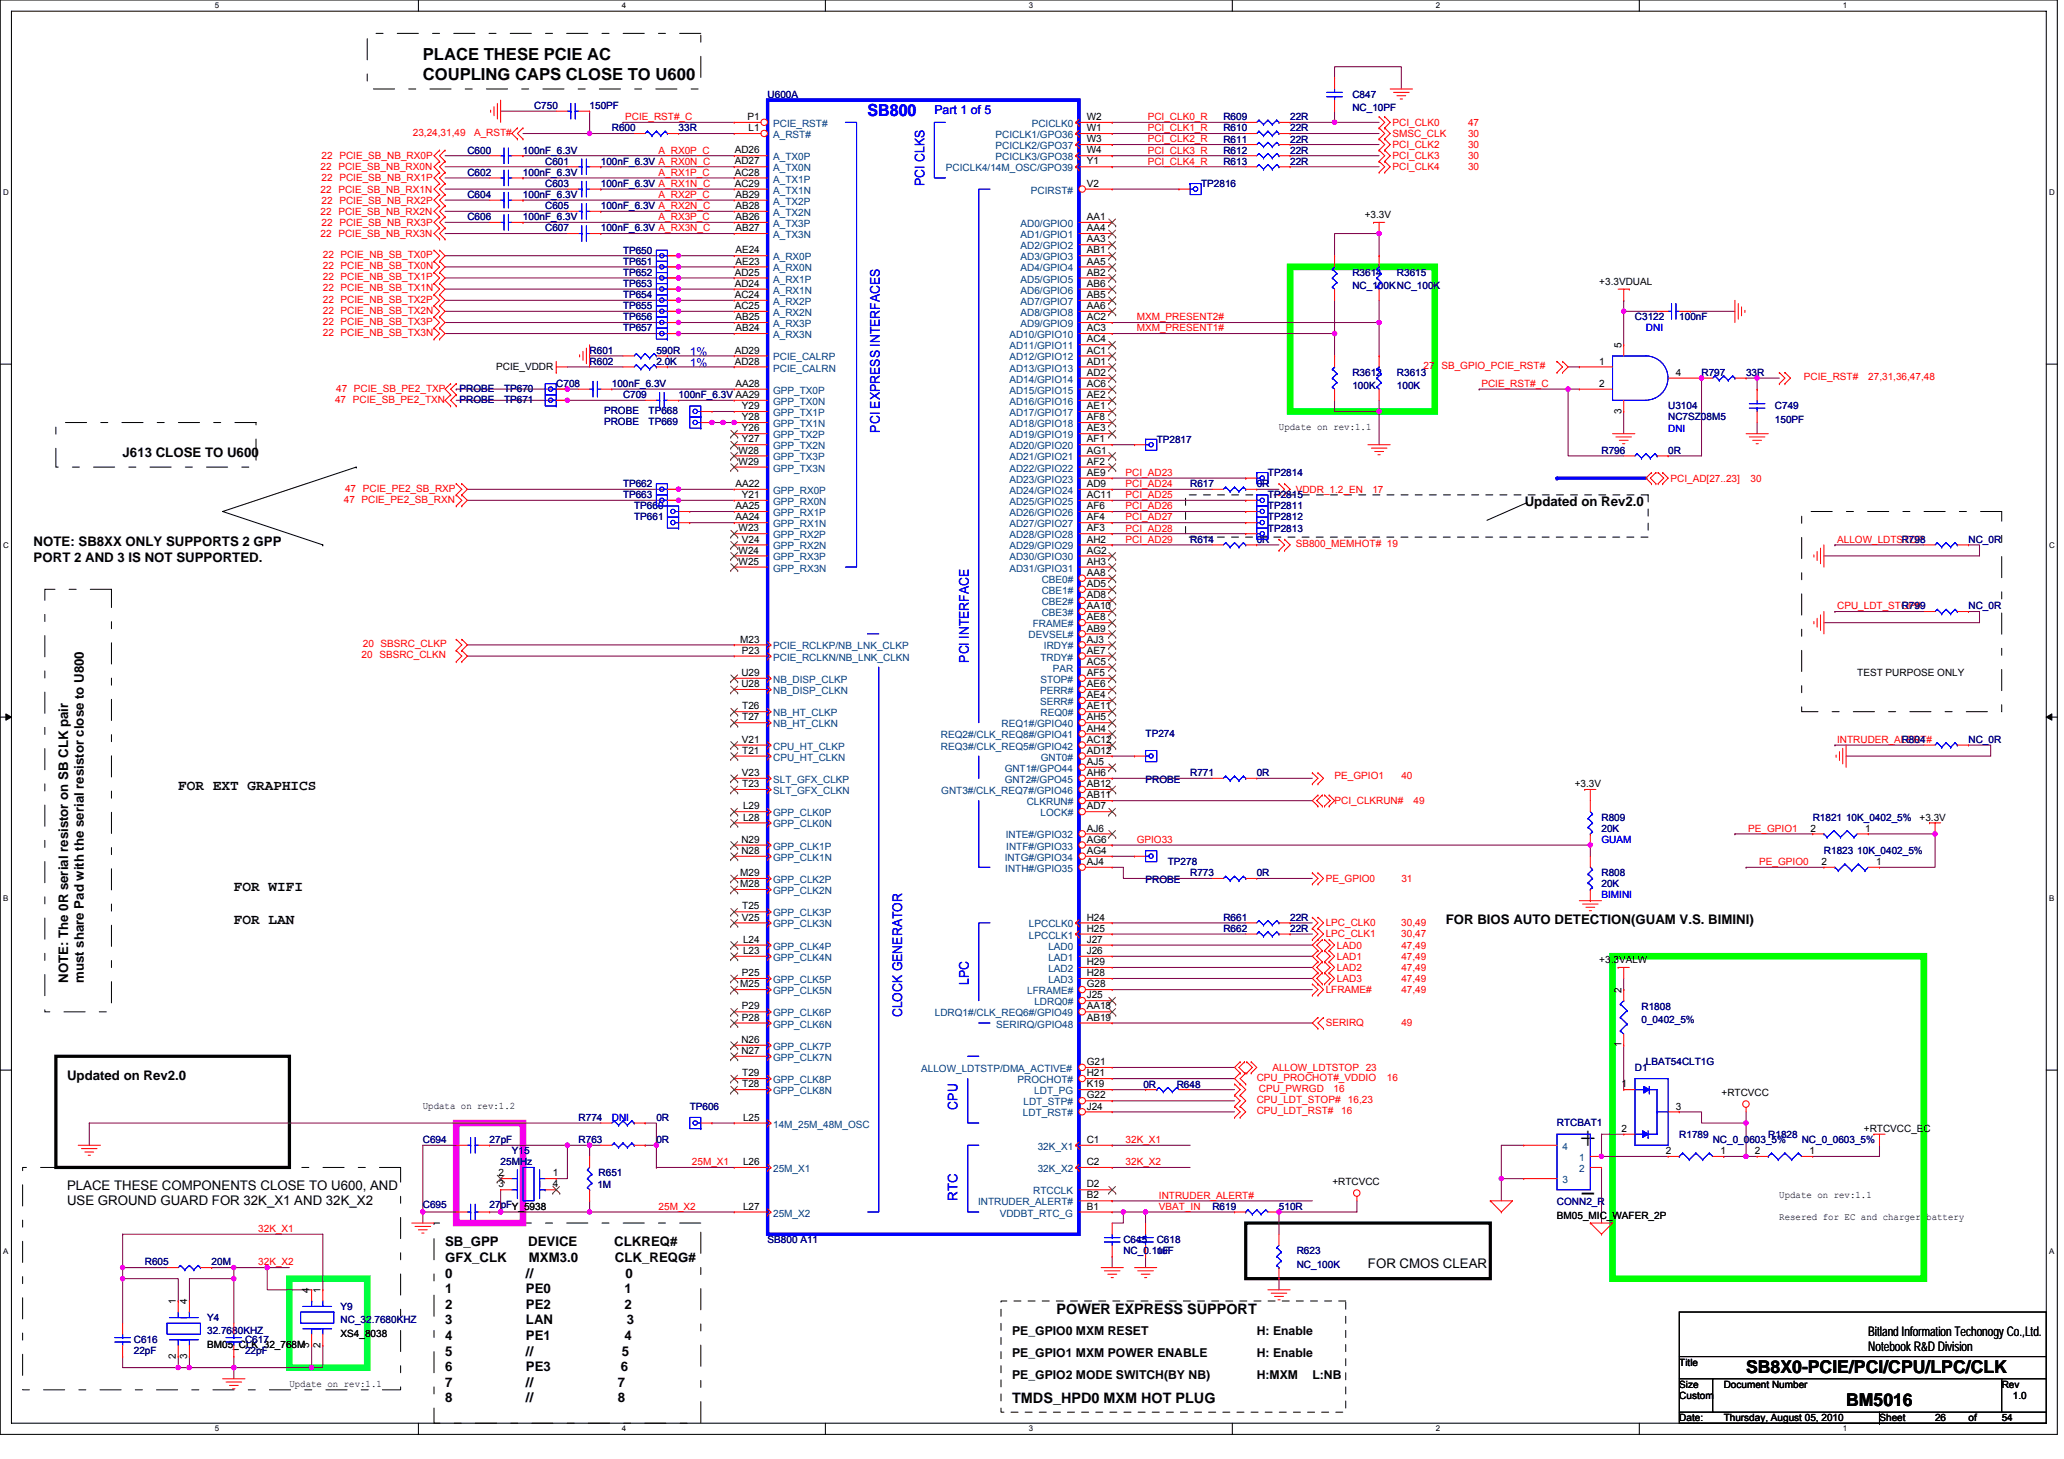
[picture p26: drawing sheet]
<svg xmlns="http://www.w3.org/2000/svg" width="297mm" height="210mm" viewBox="0 0 297 210" stroke-linecap="round" stroke-linejoin="round" font-family="sans-serif">
<defs><g id="words">
<g font-size="4.3">
<text x="227.3" y="165.1">+</text>
<text x="227.3" y="173.1">-</text>
</g>
<g font-size="2.5">
<text x="251.3" y="197.6">SB8X0-PCIE/PCI/CPU/LPC/CLK</text>
<text x="265.7" y="202.4">BM5016</text>
</g>
<g font-size="2.4">
<text x="60.9" y="8.6">PLACE THESE PCIE AC</text>
<text x="60.9" y="11.5">COUPLING CAPS CLOSE TO U600</text>
</g>
<text font-size="2.4" fill="#00f" x="124.9" y="16.6">SB800</text>
<g font-size="2.1">
<text x="25.7" y="113.7">FOR EXT GRAPHICS</text>
<text x="33.7" y="128.2">FOR WIFI</text>
<text x="33.7" y="133">FOR LAN</text>
<text x="152.1" y="189.2">POWER EXPRESS SUPPORT</text>
<text x="145.7" y="202">TMDS_HPD0 MXM HOT PLUG</text>
</g>
<g font-size="1.9" fill="#00f">
<text x="133" y="26.7" transform="rotate(-90 133 26.7)">PCI CLKS</text>
<text x="126.6" y="62.3" transform="rotate(-90 126.6 62.3)">PCI EXPRESS INTERFACES</text>
<text x="139.4" y="95.4" transform="rotate(-90 139.4 95.4)">PCI INTERFACE</text>
<text x="139.4" y="141.8" transform="rotate(-90 139.4 141.8)">LPC</text>
<text x="129.8" y="146.4" transform="rotate(-90 129.8 146.4)">CLOCK GENERATOR</text>
<text x="137.8" y="159.7" transform="rotate(-90 137.8 159.7)">CPU</text>
<text x="137.8" y="172.8" transform="rotate(-90 137.8 172.8)">RTC</text>
</g>
<g font-size="1.9">
<text x="17.6" y="65.8">J613 CLOSE TO U600</text>
<text x="219.4" y="72.8">Updated on Rev2.0</text>
<text x="4.8" y="78.6">NOTE: SB8XX ONLY SUPPORTS 2 GPP</text>
<text x="4.8" y="80.8">PORT 2 AND 3 IS NOT SUPPORTED.</text>
<text x="208.1" y="133">FOR BIOS AUTO DETECTION(GUAM V.S. BIMINI)</text>
<text x="9.8" y="141.5" transform="rotate(-90 9.8 141.5)">NOTE: The 0R serial resistor on SB CLK pair</text>
<text x="12.1" y="141.5" transform="rotate(-90 12.1 141.5)">must share Pad with the serial resistor close to U800</text>
<text x="9.6" y="155.4">Updated on Rev2.0</text>
<text x="9.6" y="171.3">PLACE THESE COMPONENTS CLOSE TO U600, AND</text>
<text x="9.6" y="173.5">USE GROUND GUARD FOR 32K_X1 AND 32K_X2</text>
<text x="64" y="179.4">SB_GPP</text>
<text x="76" y="179.4">DEVICE</text>
<text x="88.4" y="179.4">CLKREQ#</text>
<text x="64" y="181.6">GFX_CLK</text>
<text x="64" y="183.9">0</text>
<text x="75.7" y="183.9">//</text>
<text x="76.1" y="181.6">MXM3.0</text>
<text x="88.5" y="181.6">CLK_REQG#</text>
<text x="90" y="183.9">0</text>
<text x="196.9" y="182.5">FOR CMOS CLEAR</text>
<text x="64" y="186.1">1</text>
<text x="64" y="188.4">2</text>
<text x="64" y="190.6">3</text>
<text x="75.7" y="186.1">PE0</text>
<text x="75.7" y="188.4">PE2</text>
<text x="75.7" y="190.6">LAN</text>
<text x="89.9" y="186.1">1</text>
<text x="89.9" y="188.4">2</text>
<text x="90.2" y="190.6">3</text>
<text x="64" y="192.8">4</text>
<text x="64" y="195.1">5</text>
<text x="64" y="197.3">6</text>
<text x="75.7" y="192.8">PE1</text>
<text x="75.7" y="195.1">//</text>
<text x="75.7" y="197.3">PE3</text>
<text x="89.4" y="197.3">6</text>
<text x="89.5" y="195.1">5</text>
<text x="89.9" y="192.8">4</text>
<text x="268.9" y="192.2">Bitland Information Techonogy Co.,Ltd.</text>
<text x="268.9" y="194.5">Notebook R&amp;D Division</text>
<text x="64" y="199.6">7</text>
<text x="64" y="201.8">8</text>
<text x="75.7" y="199.6">//</text>
<text x="75.7" y="201.8">//</text>
<text x="88.9" y="199.6">7</text>
<text x="88.9" y="201.8">8</text>
</g>
<g font-size="1.8" fill="#00f">
<text x="134.5" y="16.4">Part 1 of 5</text>
<text x="99.3" y="51.2">1%</text>
<text x="99.3" y="52.8">1%</text>
</g>
<g font-size="1.8">
<text x="145.7" y="195.3">PE_GPIO1 MXM POWER ENABLE</text>
<text x="145.7" y="192.1">PE_GPIO0 MXM RESET</text>
<text x="180.9" y="195.3">H: Enable</text>
<text x="180.9" y="192.1">H: Enable</text>
<text x="145.7" y="198.5">PE_GPIO2 MODE SWITCH(BY NB)</text>
<text x="180.9" y="198.5">H:MXM</text>
<text x="188.9" y="198.5">L:NB</text>
</g>
<g font-size="1.4" fill="#000080">
<text x="76.9" y="15.7">C750</text>
<text x="84.9" y="15.7">150PF</text>
<text x="110.5" y="14.1">U600A</text>
<text x="176.1" y="17.3">R609</text>
<text x="185.7" y="17.3">22R</text>
<text x="194.6" y="14.1">C847</text>
<text x="194.6" y="16">NC_10PF</text>
<text x="67.3" y="22.1">C600</text>
<text x="75.3" y="22.1">100nF_6.3V</text>
<text x="78.5" y="23.7">C601</text>
<text x="86.5" y="23.7">100nF_6.3V A_RX0N_C</text>
<text x="88" y="18.9">R600</text>
<text x="97.7" y="18.9">33R</text>
<text x="176.1" y="23.7">R613</text>
<text x="176.1" y="18.9">R610</text>
<text x="176.1" y="22.1">R612</text>
<text x="176.1" y="20.5">R611</text>
<text x="185.7" y="23.7">22R</text>
<text x="185.7" y="18.9">22R</text>
<text x="185.7" y="22.1">22R</text>
<text x="185.7" y="20.5">22R</text>
<text x="67.3" y="25.3">C602</text>
<text x="67.3" y="28.5">C604</text>
<text x="75.3" y="25.3">100nF_6.3V</text>
<text x="75.3" y="28.5">100nF_6.3V</text>
<text x="78.5" y="26.9">C603</text>
<text x="86.5" y="26.9">100nF_6.3V A_RX1N_C</text>
<text x="172.9" y="26.9">TP2816</text>
<text x="67.3" y="31.7">C606</text>
<text x="75.3" y="31.7">100nF_6.3V</text>
<text x="78.5" y="33.3">C607</text>
<text x="78.5" y="30.1">C605</text>
<text x="86.5" y="33.3">100nF_6.3V A_RX3N_C</text>
<text x="86.5" y="30.1">100nF_6.3V A_RX2N_C</text>
<text x="89.7" y="39.7">TP652</text>
<text x="89.7" y="41.3">TP653</text>
<text x="89.7" y="36.5">TP650</text>
<text x="89.7" y="38.1">TP651</text>
<text x="194.6" y="39.7">R3614</text>
<text x="194.6" y="41.6">NC_100KNC_100K</text>
<text x="201" y="39.7">R3615</text>
<text x="89.7" y="44.5">TP655</text>
<text x="89.7" y="47.7">TP657</text>
<text x="89.7" y="42.9">TP654</text>
<text x="89.7" y="46.1">TP656</text>
<text x="235.3" y="46.1">C3122</text>
<text x="241.7" y="46.1">100nF</text>
<text x="84.9" y="52.5">R602</text>
<text x="84.9" y="50.9">R601</text>
<text x="94.5" y="52.5">2.0K</text>
<text x="94.5" y="50.9">590R</text>
<text x="66.1" y="58">PROBE</text>
<text x="66.1" y="56.3">PROBE</text>
<text x="72.5" y="58">TP671</text>
<text x="72.5" y="56.3">TP670</text>
<text x="80" y="55.7">C708</text>
<text x="86.9" y="59.5">PROBE</text>
<text x="88" y="55.7">100nF_6.3V</text>
<text x="89.7" y="57.3">C709</text>
<text x="93.3" y="59.5">TP668</text>
<text x="97.7" y="57.3">100nF_6.3V AA29</text>
<text x="194.6" y="54.1">R3612</text>
<text x="194.6" y="56">100K</text>
<text x="201" y="54.1">R3613</text>
<text x="201" y="56">100K</text>
<text x="240.1" y="58.9">U3104</text>
<text x="244.9" y="54.1">R797</text>
<text x="251.3" y="54.1">33R</text>
<text x="255.4" y="58.9">C749</text>
<text x="86.9" y="61.2">PROBE</text>
<text x="93.3" y="61.2">TP669</text>
<text x="166.5" y="63.7">TP2817</text>
<text x="230.5" y="65.3">R796</text>
<text x="240.1" y="65.3">0R</text>
<text x="240.1" y="60.5">NC7SZ08M5</text>
<text x="255.4" y="60.8">150PF</text>
<text x="89.7" y="70.1">TP662</text>
<text x="89.7" y="71.7">TP663</text>
<text x="171.3" y="70.1">R617</text>
<text x="180.9" y="70.1">0R</text>
<text x="182.5" y="68.5">TP2814</text>
<text x="182.5" y="71.7">TP2815</text>
<text x="91.3" y="73.3">TP660</text>
<text x="91.3" y="74.9">TP661</text>
<text x="182.5" y="74.9">TP2812</text>
<text x="182.5" y="73.3">TP2811</text>
<text x="182.5" y="76.5">TP2813</text>
<text x="171.3" y="78.1">R614</text>
<text x="180.9" y="78.1">0R</text>
<text x="273.7" y="78.1">R798</text>
<text x="283.3" y="78.1">NC_0R</text>
<text x="273.7" y="87.7">R799</text>
<text x="283.3" y="87.7">NC_0R</text>
<text x="164.9" y="106.1">TP274</text>
<text x="273.7" y="106.9">R804</text>
<text x="283.3" y="106.9">NC_0R</text>
<text x="164.9" y="112.7">PROBE</text>
<text x="171.3" y="111.7">R771</text>
<text x="180.9" y="111.7">0R</text>
<text x="230.5" y="118.1">R809</text>
<text x="230.5" y="119.7">20K</text>
<text x="260.9" y="118.1">R1821 10K_0402_5%</text>
<text x="168.1" y="124.5">TP278</text>
<text x="262.5" y="122.9">R1823 10K_0402_5%</text>
<text x="164.9" y="127.1">PROBE</text>
<text x="171.3" y="126.1">R773</text>
<text x="180.9" y="126.1">0R</text>
<text x="230.5" y="126.1">R808</text>
<text x="230.5" y="127.7">20K</text>
<text x="176.1" y="132.5">R661</text>
<text x="176.1" y="134.1">R662</text>
<text x="185.7" y="132.5">22R</text>
<text x="185.7" y="134.1">22R</text>
<text x="236.2" y="145.3">R1808</text>
<text x="236.2" y="147.2">0_0402_5%</text>
<text x="235.3" y="154.1">D1</text>
<text x="236.9" y="153.3">LBAT54CLT1G</text>
<text x="83.3" y="161.3">R774</text>
<text x="94.5" y="161.3">0R</text>
<text x="99.3" y="159.7">TP606</text>
<text x="164.5" y="156.5">0R</text>
<text x="169.4" y="156.5">R648</text>
<text x="60.9" y="164.5">C694</text>
<text x="70.5" y="164.5">27pF</text>
<text x="72" y="167.7">25MHz</text>
<text x="73.7" y="166.1">Y15</text>
<text x="83.3" y="164.5">R763</text>
<text x="94.5" y="164.5">0R</text>
<text x="224.1" y="162.1">RTCBAT1</text>
<text x="241.7" y="163.7">R1789</text>
<text x="246.5" y="164.5">NC_0_0603_5%</text>
<text x="254.5" y="163.7">R1828</text>
<text x="259.3" y="164.5">NC_0_0603_5%</text>
<text x="60.9" y="173.8">C695</text>
<text x="70.5" y="173.8">27pFY_5938</text>
<text x="86" y="170.9">1M</text>
<text x="86.1" y="169.3">R651</text>
<text x="224.1" y="173.5">CONN2_R</text>
<text x="110.5" y="178.9">SB800 A11</text>
<text x="161.7" y="178.9">C645</text>
<text x="166.5" y="178.9">C618</text>
<text x="174.5" y="174.1">R619</text>
<text x="184.1" y="174.1">510R</text>
<text x="20.8" y="182.1">R605</text>
<text x="30.5" y="182.1">20M</text>
<text x="161.7" y="180.5">NC_0.1uF</text>
<text x="166.5" y="180.5">1uF</text>
<text x="186.6" y="180.5">R623</text>
<text x="186.6" y="182.4">NC_100K</text>
<text x="29.8" y="190.1">Y4</text>
<text x="49" y="188.5">Y9</text>
<text x="49" y="190.4">NC_32.7680KHZ</text>
<text x="19.3" y="193.3">C616</text>
<text x="19.3" y="194.9">22pF</text>
<text x="29.8" y="192">32.7680KHZ</text>
<text x="35.3" y="193.3">C617</text>
<text x="35.3" y="194.9">22pF</text>
</g>
<g font-size="1.4" fill="#f00">
<text x="90" y="17.3">PCIE_RST#_C</text>
<text x="165.2" y="17.3">PCI_CLK0_R</text>
<text x="46.3" y="22.9">22 PCIE_SB_NB_RX0P</text>
<text x="59.4" y="19.5">23,24,31,49</text>
<text x="68.2" y="19.5">A_RST#</text>
<text x="94.8" y="22.1">A_RX0P_C</text>
<text x="165.2" y="22.1">PCI_CLK3_R</text>
<text x="165.2" y="18.9">PCI_CLK1_R</text>
<text x="165.2" y="23.7">PCI_CLK4_R</text>
<text x="165.2" y="20.5">PCI_CLK2_R</text>
<text x="200.4" y="18.1">PCI_CLK0</text>
<text x="200.4" y="22.9">PCI_CLK3</text>
<text x="200.4" y="21.3">PCI_CLK2</text>
<text x="200.4" y="19.7">SMSC_CLK</text>
<text x="211.3" y="18.1">47</text>
<text x="211.3" y="22.9">30</text>
<text x="211.3" y="21.3">30</text>
<text x="211.3" y="19.7">30</text>
<text x="46.1" y="24.5">22 PCIE_SB_NB_RX0N</text>
<text x="46.1" y="27.7">22 PCIE_SB_NB_RX1N</text>
<text x="46.3" y="26.1">22 PCIE_SB_NB_RX1P</text>
<text x="46.3" y="29.3">22 PCIE_SB_NB_RX2P</text>
<text x="94.8" y="28.5">A_RX2P_C</text>
<text x="94.8" y="25.3">A_RX1P_C</text>
<text x="200.4" y="24.5">PCI_CLK4</text>
<text x="211.3" y="24.5">30</text>
<text x="46.1" y="30.9">22 PCIE_SB_NB_RX2N</text>
<text x="46.1" y="34.1">22 PCIE_SB_NB_RX3N</text>
<text x="46.3" y="32.5">22 PCIE_SB_NB_RX3P</text>
<text x="94.8" y="31.7">A_RX3P_C</text>
<text x="46.5" y="37.1">22 PCIE_NB_SB_TX0P</text>
<text x="46.5" y="38.7">22 PCIE_NB_SB_TX0N</text>
<text x="46.5" y="40.3">22 PCIE_NB_SB_TX1P</text>
<text x="46.5" y="42">22 PCIE_NB_SB_TX1N</text>
<text x="46.5" y="43.5">22 PCIE_NB_SB_TX2P</text>
<text x="46.5" y="45.1">22 PCIE_NB_SB_TX2N</text>
<text x="46.5" y="46.7">22 PCIE_NB_SB_TX3P</text>
<text x="163.6" y="46.1">MXM_PRESENT2#</text>
<text x="163.6" y="47.7">MXM_PRESENT1#</text>
<text x="46.5" y="48.3">22 PCIE_NB_SB_TX3N</text>
<text x="204.9" y="53.1">27</text>
<text x="207.4" y="53.1">SB_GPIO_PCIE_RST#</text>
<text x="48.2" y="58">47 PCIE_SB_PE2_TXN</text>
<text x="48.4" y="56.3">47 PCIE_SB_PE2_TXP</text>
<text x="213.2" y="55.7">PCIE_RST#_C</text>
<text x="259.6" y="54.7">PCIE_RST#</text>
<text x="268.9" y="54.7">27,31,36,47,48</text>
<text x="49.7" y="70.7">47 PCIE_PE2_SB_RXP</text>
<text x="162" y="70.1">PCI_AD24</text>
<text x="162" y="71.7">PCI_AD25</text>
<text x="162" y="68.5">PCI_AD23</text>
<text x="186.5" y="70.9">VDDR_1.2_EN</text>
<text x="197.5" y="70.9">17</text>
<text x="240.4" y="69.3">PCI_AD[27..23]</text>
<text x="251.9" y="69.3">30</text>
<text x="49.5" y="72.3">47 PCIE_PE2_SB_RXN</text>
<text x="162" y="73.3">PCI_AD26</text>
<text x="162" y="74.9">PCI_AD27</text>
<text x="162" y="76.5">PCI_AD28</text>
<text x="162" y="78.1">PCI_AD29</text>
<text x="186.5" y="78.7">SB800_MEMHOT# 19</text>
<text x="264.4" y="78.1">ALLOW_LDTSTOP</text>
<text x="264.4" y="87.7">CPU_LDT_STOP#</text>
<text x="52" y="94.7">20 SBSRC_CLKN</text>
<text x="52.2" y="93.2">20 SBSRC_CLKP</text>
<text x="264.4" y="106.9">INTRUDER_ALERT#</text>
<text x="192.1" y="112.2">PE_GPIO1</text>
<text x="201.7" y="112.2">40</text>
<text x="192.1" y="115.7">PCI_CLKRUN#</text>
<text x="203.4" y="115.7">49</text>
<text x="251.6" y="119.7">PE_GPIO1</text>
<text x="163.6" y="121.3">GPIO33</text>
<text x="253.2" y="124.5">PE_GPIO0</text>
<text x="190.8" y="126.9">PE_GPIO0</text>
<text x="201.7" y="126.9">31</text>
<text x="190.8" y="134.9">LPC_CLK1</text>
<text x="190.8" y="133.3">LPC_CLK0</text>
<text x="192.4" y="136.5">LAD0</text>
<text x="201.7" y="134.9">30,47</text>
<text x="201.7" y="133.3">30,49</text>
<text x="201.7" y="136.5">47,49</text>
<text x="190.8" y="142.9">LFRAME#</text>
<text x="192.4" y="141.3">LAD3</text>
<text x="192.4" y="138.1">LAD1</text>
<text x="192.4" y="139.7">LAD2</text>
<text x="201.7" y="141.3">47,49</text>
<text x="201.7" y="138.1">47,49</text>
<text x="201.7" y="139.7">47,49</text>
<text x="201.7" y="142.9">47,49</text>
<text x="190.8" y="147.7">SERIRQ</text>
<text x="201.7" y="147.7">49</text>
<text x="180.9" y="155.6">CPU_PROCHOT#_VDDIO</text>
<text x="183.1" y="154.1">ALLOW_LDTSTOP 23</text>
<text x="199.6" y="155.6">16</text>
<text x="180.9" y="160.4">CPU_LDT_RST#</text>
<text x="180.9" y="158.7">CPU_LDT_STOP#</text>
<text x="181.2" y="157.2">CPU_PWRGD</text>
<text x="191.9" y="157.2">16</text>
<text x="193" y="160.4">16</text>
<text x="194" y="158.7">16,23</text>
<text x="99.6" y="167.7">25M_X1</text>
<text x="162" y="167.7">32K_X2</text>
<text x="162" y="164.5">32K_X1</text>
<text x="166.8" y="172.5">INTRUDER_ALERT#</text>
<text x="37.2" y="177.3">32K_X1</text>
<text x="94.8" y="174.1">25M_X2</text>
<text x="166.8" y="174.1">VBAT_IN</text>
<text x="37.2" y="182.1">32K_X2</text>
</g>
<g font-size="1.4">
<text x="107.6" y="17.3">P1</text>
<text x="156.4" y="17.3">W2</text>
<text x="105.7" y="23.7">AD27</text>
<text x="105.7" y="22.1">AD26</text>
<text x="107.7" y="18.9">L1</text>
<text x="156.4" y="18.9">W1</text>
<text x="156.4" y="20.5">W3</text>
<text x="156.4" y="22.1">W4</text>
<text x="156.4" y="23.7">Y1</text>
<text x="105.7" y="26.9">AC29</text>
<text x="105.7" y="25.3">AC28</text>
<text x="105.8" y="28.5">AB29</text>
<text x="156.4" y="26.9">V2</text>
<text x="105.8" y="33.3">AB27</text>
<text x="105.8" y="31.7">AB26</text>
<text x="105.8" y="30.1">AB28</text>
<text x="156.4" y="31.7">AA1</text>
<text x="156.4" y="33.3">AA4</text>
<text x="156.4" y="34.9">AA3</text>
<text x="196.4" y="31.4">+3.3V</text>
<text x="105.7" y="39.7">AD25</text>
<text x="105.7" y="41.3">AD24</text>
<text x="105.8" y="36.5">AE24</text>
<text x="105.8" y="38.1">AE23</text>
<text x="156.4" y="36.5">AB1</text>
<text x="156.4" y="38.1">AA5</text>
<text x="156.4" y="39.7">AB2</text>
<text x="156.4" y="41.3">AB6</text>
<text x="230.2" y="41">+3.3VDUAL</text>
<text x="105.7" y="42.9">AC24</text>
<text x="105.7" y="44.5">AC25</text>
<text x="105.8" y="46.1">AB25</text>
<text x="105.8" y="47.7">AB24</text>
<text x="156.4" y="42.9">AB5</text>
<text x="156.4" y="44.5">AA6</text>
<text x="156.4" y="46.1">AC2</text>
<text x="156.4" y="47.7">AC3</text>
<text x="71.4" y="53.3">PCIE_VDDR</text>
<text x="105.7" y="50.9">AD29</text>
<text x="105.7" y="52.5">AD28</text>
<text x="156.4" y="50.9">AC1</text>
<text x="156.4" y="52.5">AD1</text>
<text x="156.4" y="49.3">AC4</text>
<text x="230.1" y="52.5">1</text>
<text x="233.3" y="50.1" transform="rotate(-90 233.3 50.1)">5</text>
<text x="105.8" y="55.7">AA28</text>
<text x="106.8" y="58.9">Y29</text>
<text x="156.4" y="54.1">AD2</text>
<text x="156.4" y="55.7">AC6</text>
<text x="156.4" y="57.3">AE2</text>
<text x="156.4" y="58.9">AE1</text>
<text x="230.1" y="55.7">2</text>
<text x="233.3" y="59.5" transform="rotate(-90 233.3 59.5)">3</text>
<text x="241.2" y="54.1">4</text>
<text x="106.3" y="65.3">W28</text>
<text x="106.8" y="60.5">Y28</text>
<text x="106.8" y="62.1">Y26</text>
<text x="106.8" y="63.7">Y27</text>
<text x="156.4" y="60.5">AF8</text>
<text x="156.4" y="62.1">AE3</text>
<text x="156.4" y="63.7">AF1</text>
<text x="156.4" y="65.3">AG1</text>
<text x="184.1" y="62">Update on rev:1.1</text>
<text x="105.8" y="70.1">AA22</text>
<text x="106.3" y="66.9">W29</text>
<text x="106.8" y="71.7">Y21</text>
<text x="156.4" y="66.9">AF2</text>
<text x="156.4" y="68.5">AE9</text>
<text x="156.4" y="70.1">AD9</text>
<text x="156.4" y="71.7">AC11</text>
<text x="105.8" y="73.3">AA25</text>
<text x="105.8" y="74.9">AA24</text>
<text x="106.3" y="76.5">W23</text>
<text x="156.4" y="73.3">AF6</text>
<text x="156.4" y="74.9">AF4</text>
<text x="156.4" y="76.5">AF3</text>
<text x="106.3" y="79.7">W24</text>
<text x="106.3" y="81.3">W25</text>
<text x="106.8" y="78.1">V24</text>
<text x="156.4" y="78.1">AH2</text>
<text x="156.4" y="79.7">AG2</text>
<text x="156.4" y="81.3">AH3</text>
<text x="156.4" y="82.9">AA8</text>
<text x="156.4" y="84.5">AD5</text>
<text x="156.4" y="86.1">AD8</text>
<text x="156.4" y="87.7">AA10</text>
<text x="156.4" y="89.3">AE8</text>
<text x="106.5" y="92.5">M23</text>
<text x="106.8" y="94.1">P23</text>
<text x="156.4" y="94.1">AE7</text>
<text x="156.4" y="95.7">AC5</text>
<text x="156.4" y="92.5">AJ3</text>
<text x="156.4" y="90.9">AB9</text>
<text x="106.7" y="97.3">U29</text>
<text x="106.7" y="98.9">U28</text>
<text x="156.4" y="98.9">AE6</text>
<text x="156.4" y="100.5">AE4</text>
<text x="156.4" y="97.3">AF5</text>
<text x="267.3" y="97.3">TEST PURPOSE ONLY</text>
<text x="106.8" y="106.9">V21</text>
<text x="106.8" y="102.1">T26</text>
<text x="106.8" y="103.7">T27</text>
<text x="156.4" y="102.1">AE11</text>
<text x="156.4" y="103.7">AH5</text>
<text x="156.4" y="105.3">AH4</text>
<text x="156.4" y="106.9">AC12</text>
<text x="106.8" y="111.7">V23</text>
<text x="106.8" y="108.5">T21</text>
<text x="106.8" y="113.3">T23</text>
<text x="156.4" y="108.5">AD12</text>
<text x="156.4" y="110.1">AJ5</text>
<text x="156.4" y="111.7">AH6</text>
<text x="156.4" y="113.3">AB12</text>
<text x="226.6" y="113.3">+3.3V</text>
<text x="106.9" y="118.1">L28</text>
<text x="106.9" y="116.5">L29</text>
<text x="156.4" y="114.9">AB11</text>
<text x="156.4" y="116.5">AD7</text>
<text x="156.4" y="119.7">AJ6</text>
<text x="260.6" y="119.7">2</text>
<text x="268.4" y="119.7">1</text>
<text x="276.2" y="118.1">+3.3V</text>
<text x="106.7" y="122.9">N28</text>
<text x="106.7" y="121.3">N29</text>
<text x="156.4" y="121.3">AG6</text>
<text x="156.4" y="124.5">AJ4</text>
<text x="156.4" y="122.9">AG4</text>
<text x="262.1" y="124.5">2</text>
<text x="270" y="124.5">1</text>
<text x="106.5" y="126.1">M29</text>
<text x="106.5" y="127.7">M28</text>
<text x="106.8" y="130.9">T25</text>
<text x="106.8" y="132.5">V25</text>
<text x="106.9" y="135.7">L24</text>
<text x="106.9" y="137.3">L23</text>
<text x="156.4" y="135.7">J27</text>
<text x="156.4" y="137.3">J26</text>
<text x="156.4" y="132.5">H24</text>
<text x="156.4" y="134.1">H25</text>
<text x="106.5" y="142.1">M25</text>
<text x="106.8" y="140.5">P25</text>
<text x="156.4" y="138.9">H29</text>
<text x="156.4" y="140.5">H28</text>
<text x="156.4" y="142.1">G28</text>
<text x="156.4" y="143.7">J25</text>
<text x="230.2" y="138.6">+3.3VALW</text>
<text x="233.3" y="142.9" transform="rotate(-90 233.3 142.9)">2</text>
<text x="106.8" y="145.3">P29</text>
<text x="106.8" y="146.9">P28</text>
<text x="156.4" y="146.9">AB19</text>
<text x="156.4" y="145.3">AA18</text>
<text x="106.7" y="150.1">N26</text>
<text x="106.7" y="151.7">N27</text>
<text x="106.8" y="154.9">T29</text>
<text x="156.4" y="154.9">H21</text>
<text x="156.4" y="153.3">G21</text>
<text x="233.3" y="150.7" transform="rotate(-90 233.3 150.7)">1</text>
<text x="60.8" y="159.6">Updata on rev:1.2</text>
<text x="106.8" y="156.5">T28</text>
<text x="106.9" y="161.3">L25</text>
<text x="156.4" y="156.5">K19</text>
<text x="156.4" y="159.7">J24</text>
<text x="156.4" y="158.1">G22</text>
<text x="233.4" y="156.5">1</text>
<text x="241.2" y="159.7">3</text>
<text x="247.8" y="157.8">+RTCVCC</text>
<text x="106.9" y="167.7">L26</text>
<text x="156.4" y="164.5">C1</text>
<text x="156.4" y="167.7">C2</text>
<text x="233.4" y="162.9">2</text>
<text x="239.8" y="166.1">2</text>
<text x="247.6" y="166.1">1</text>
<text x="252.6" y="166.1">2</text>
<text x="260.4" y="166.1">1</text>
<text x="268.2" y="162.9">+RTCVCC_EC</text>
<text x="71.7" y="169.3">2</text>
<text x="71.7" y="170.9">3</text>
<text x="79.6" y="169.3">1</text>
<text x="79.6" y="170.9">4</text>
<text x="156.4" y="170.9">D2</text>
<text x="156.4" y="172.5">B2</text>
<text x="191.7" y="170.6">+RTCVCC</text>
<text x="256.1" y="172.4">Update on rev:1.1</text>
<text x="106.9" y="174.1">L27</text>
<text x="156.4" y="174.1">B1</text>
<text x="224.1" y="175.4">BM05_MIC_WAFER_2P</text>
<text x="256.1" y="175.6">Resered for EC and charger battery</text>
<text x="25.3" y="187.7" transform="rotate(-90 25.3 187.7)">1</text>
<text x="26.9" y="187.7" transform="rotate(-90 26.9 187.7)">4</text>
<text x="44.5" y="186.1" transform="rotate(-90 44.5 186.1)">4</text>
<text x="46.1" y="186.1" transform="rotate(-90 46.1 186.1)">1</text>
<text x="25.3" y="195.6" transform="rotate(-90 25.3 195.6)">2</text>
<text x="26.9" y="195.6" transform="rotate(-90 26.9 195.6)">3</text>
<text x="29.8" y="194">BM05_CLK_32_768M</text>
<text x="44.5" y="194" transform="rotate(-90 44.5 194)">3</text>
<text x="46.1" y="194" transform="rotate(-90 46.1 194)">2</text>
<text x="49" y="192.4">XS4_8038</text>
<text x="241.7" y="196.5">Title</text>
<text x="41.7" y="199.6">Update on rev:1.1</text>
<text x="241.7" y="199.7">Size</text>
<text x="241.7" y="201.3">Custom</text>
<text x="248.1" y="199.7">Document Number</text>
<text x="288.1" y="199.7">Rev</text>
<text x="289.7" y="201.3">1.0</text>
<text x="241.7" y="204.5">Date:</text>
<text x="248.1" y="204.5">Thursday, August 05, 2010</text>
<text x="270.5" y="204.5">Sheet</text>
<text x="278.5" y="204.5">26</text>
<text x="283.3" y="204.5">of</text>
<text x="288.1" y="204.5">54</text>
</g>
<g font-size="1.4" fill="#004080">
<text x="111.3" y="19.9">A_RST#</text>
<text x="111.3" y="23.1">A_TX0P</text>
<text x="111.3" y="18.3">PCIE_RST#</text>
<text x="143.3" y="19.9">PCICLK1/GPO36</text>
<text x="143.3" y="21.5">PCICLK2/GPO37</text>
<text x="143.3" y="23.1">PCICLK3/GPO38</text>
<text x="148.5" y="18.3">PCICLK0</text>
<text x="111.3" y="29.5">A_TX2P</text>
<text x="111.3" y="27.9">A_TX1N</text>
<text x="111.3" y="26.3">A_TX1P</text>
<text x="111.3" y="24.7">A_TX0N</text>
<text x="136.1" y="24.7">PCICLK4/14M_OSC/GPO39</text>
<text x="148.4" y="27.9">PCIRST#</text>
<text x="111.3" y="34.3">A_TX3N</text>
<text x="111.3" y="32.7">A_TX3P</text>
<text x="111.3" y="31.1">A_TX2N</text>
<text x="146.9" y="32.7">AD0/GPIO0</text>
<text x="146.9" y="34.3">AD1/GPIO1</text>
<text x="146.9" y="35.9">AD2/GPIO2</text>
<text x="111.3" y="40.7">A_RX1P</text>
<text x="111.3" y="37.5">A_RX0P</text>
<text x="111.3" y="39.1">A_RX0N</text>
<text x="146.9" y="37.5">AD3/GPIO3</text>
<text x="146.9" y="39.1">AD4/GPIO4</text>
<text x="146.9" y="40.7">AD5/GPIO5</text>
<text x="111.3" y="43.9">A_RX2P</text>
<text x="111.3" y="45.5">A_RX2N</text>
<text x="111.3" y="47.1">A_RX3P</text>
<text x="111.3" y="42.3">A_RX1N</text>
<text x="146.9" y="42.3">AD6/GPIO6</text>
<text x="146.9" y="43.9">AD7/GPIO7</text>
<text x="146.9" y="45.5">AD8/GPIO8</text>
<text x="146.9" y="47.1">AD9/GPIO9</text>
<text x="111.3" y="51.9">PCIE_CALRP</text>
<text x="111.3" y="53.5">PCIE_CALRN</text>
<text x="111.3" y="48.7">A_RX3N</text>
<text x="145.3" y="48.7">AD10/GPIO10</text>
<text x="145.3" y="51.9">AD12/GPIO12</text>
<text x="145.3" y="53.5">AD13/GPIO13</text>
<text x="145.3" y="50.3">AD11/GPIO11</text>
<text x="111.3" y="56.7">GPP_TX0P</text>
<text x="111.3" y="58.3">GPP_TX0N</text>
<text x="111.3" y="59.9">GPP_TX1P</text>
<text x="145.3" y="55.1">AD14/GPIO14</text>
<text x="145.3" y="56.7">AD15/GPIO15</text>
<text x="145.3" y="58.3">AD16/GPIO16</text>
<text x="145.3" y="59.9">AD17/GPIO17</text>
<text x="111.3" y="61.5">GPP_TX1N</text>
<text x="111.3" y="63.1">GPP_TX2P</text>
<text x="111.3" y="64.7">GPP_TX2N</text>
<text x="145.3" y="61.5">AD18/GPIO18</text>
<text x="145.3" y="63.1">AD19/GPIO19</text>
<text x="145.3" y="64.7">AD20/GPIO20</text>
<text x="111.3" y="66.3">GPP_TX3P</text>
<text x="111.3" y="67.9">GPP_TX3N</text>
<text x="111.3" y="71.1">GPP_RX0P</text>
<text x="145.3" y="66.3">AD21/GPIO21</text>
<text x="145.3" y="67.9">AD22/GPIO22</text>
<text x="145.3" y="69.5">AD23/GPIO23</text>
<text x="145.3" y="71.1">AD24/GPIO24</text>
<text x="111.3" y="72.7">GPP_RX0N</text>
<text x="111.3" y="74.3">GPP_RX1P</text>
<text x="111.3" y="75.9">GPP_RX1N</text>
<text x="111.3" y="77.5">GPP_RX2P</text>
<text x="145.3" y="72.7">AD25/GPIO25</text>
<text x="145.3" y="74.3">AD26/GPIO26</text>
<text x="145.3" y="75.9">AD27/GPIO27</text>
<text x="145.3" y="77.5">AD28/GPIO28</text>
<text x="111.3" y="79.1">GPP_RX2N</text>
<text x="111.3" y="80.7">GPP_RX3P</text>
<text x="111.3" y="82.3">GPP_RX3N</text>
<text x="145.3" y="79.1">AD29/GPIO29</text>
<text x="145.3" y="80.7">AD30/GPIO30</text>
<text x="145.3" y="82.3">AD31/GPIO31</text>
<text x="149.9" y="83.9">CBE0#</text>
<text x="149.9" y="85.5">CBE1#</text>
<text x="149.9" y="87.1">CBE2#</text>
<text x="149.9" y="88.7">CBE3#</text>
<text x="111.3" y="93.5">PCIE_RCLKP/NB_LNK_CLKP</text>
<text x="111.3" y="95.1">PCIE_RCLKN/NB_LNK_CLKN</text>
<text x="148" y="91.9">DEVSEL#</text>
<text x="148.6" y="90.3">FRAME#</text>
<text x="149.7" y="95.1">TRDY#</text>
<text x="150.2" y="93.5">IRDY#</text>
<text x="111.3" y="98.3">NB_DISP_CLKP</text>
<text x="111.3" y="99.9">NB_DISP_CLKN</text>
<text x="149.7" y="99.9">PERR#</text>
<text x="149.7" y="101.5">SERR#</text>
<text x="149.7" y="98.3">STOP#</text>
<text x="151.5" y="96.7">PAR</text>
<text x="111.3" y="107.9">CPU_HT_CLKP</text>
<text x="111.3" y="103.1">NB_HT_CLKP</text>
<text x="111.3" y="104.7">NB_HT_CLKN</text>
<text x="135.4" y="106.3">REQ2#/CLK_REQ8#/GPIO41</text>
<text x="135.4" y="107.9">REQ3#/CLK_REQ5#/GPIO42</text>
<text x="144.1" y="104.7">REQ1#/GPIO40</text>
<text x="149.8" y="103.1">REQ0#</text>
<text x="111.3" y="109.5">CPU_HT_CLKN</text>
<text x="111.3" y="112.7">SLT_GFX_CLKP</text>
<text x="144.6" y="111.1">GNT1#/GPO44</text>
<text x="144.6" y="112.7">GNT2#/GPO45</text>
<text x="149.8" y="109.5">GNT0#</text>
<text x="111.3" y="119.1">GPP_CLK0N</text>
<text x="111.3" y="117.5">GPP_CLK0P</text>
<text x="111.3" y="114.3">SLT_GFX_CLKN</text>
<text x="135.5" y="114.3">GNT3#/CLK_REQ7#/GPIO46</text>
<text x="147.8" y="115.9">CLKRUN#</text>
<text x="149.8" y="117.5">LOCK#</text>
<text x="111.3" y="123.9">GPP_CLK1N</text>
<text x="111.3" y="122.3">GPP_CLK1P</text>
<text x="144.6" y="123.9">INTG#/GPIO34</text>
<text x="144.7" y="125.5">INTH#/GPIO35</text>
<text x="144.8" y="120.7">INTE#/GPIO32</text>
<text x="144.8" y="122.3">INTF#/GPIO33</text>
<text x="111.3" y="127.1">GPP_CLK2P</text>
<text x="111.3" y="128.7">GPP_CLK2N</text>
<text x="111.3" y="131.9">GPP_CLK3P</text>
<text x="111.3" y="133.5">GPP_CLK3N</text>
<text x="111.3" y="136.7">GPP_CLK4P</text>
<text x="148.1" y="133.5">LPCCLK0</text>
<text x="148.1" y="135.1">LPCCLK1</text>
<text x="150.9" y="136.7">LAD0</text>
<text x="111.3" y="138.3">GPP_CLK4N</text>
<text x="111.3" y="141.5">GPP_CLK5P</text>
<text x="111.3" y="143.1">GPP_CLK5N</text>
<text x="147.8" y="143.1">LFRAME#</text>
<text x="150.9" y="138.3">LAD1</text>
<text x="150.9" y="139.9">LAD2</text>
<text x="150.9" y="141.5">LAD3</text>
<text x="111.3" y="146.3">GPP_CLK6P</text>
<text x="111.3" y="147.9">GPP_CLK6N</text>
<text x="134.5" y="146.3">LDRQ1#/CLK_REQ6#/GPIO49</text>
<text x="143.4" y="147.9">SERIRQ/GPIO48</text>
<text x="148.9" y="144.7">LDRQ0#</text>
<text x="111.3" y="151.1">GPP_CLK7P</text>
<text x="111.3" y="152.7">GPP_CLK7N</text>
<text x="111.3" y="155.9">GPP_CLK8P</text>
<text x="132.6" y="154.3">ALLOW_LDTSTP/DMA_ACTIVE#</text>
<text x="146.4" y="155.9">PROCHOT#</text>
<text x="111.3" y="157.5">GPP_CLK8N</text>
<text x="147.2" y="160.7">LDT_RST#</text>
<text x="147.3" y="159.1">LDT_STP#</text>
<text x="148.8" y="157.5">LDT_PG</text>
<text x="111.3" y="162.3">14M_25M_48M_OSC</text>
<text x="149.3" y="165.5">32K_X1</text>
<text x="224.9" y="165.5">4</text>
<text x="227.3" y="167.1">1</text>
<text x="111.3" y="168.7">25M_X1</text>
<text x="140.8" y="173.5">INTRUDER_ALERT#</text>
<text x="148.7" y="171.9">RTCCLK</text>
<text x="149.3" y="168.7">32K_X2</text>
<text x="224.9" y="170.3">3</text>
<text x="227.3" y="168.7">2</text>
<text x="111.3" y="175.1">25M_X2</text>
<text x="143.9" y="175.1">VDDBT_RTC_G</text>
</g>
<g font-size="1.4" fill="#00f">
<text x="236.9" y="47.7">DNI</text>
<text x="240.1" y="62.1">DNI</text>
<text x="230.5" y="121.3">GUAM</text>
<text x="230.5" y="129.3">BIMINI</text>
<text x="88" y="161.3">DNI</text>
</g>
<g font-size="1.1">
<text x="30.9" y="1.2">5</text>
<text x="89.5" y="1.2">4</text>
<text x="148.1" y="1.2">3</text>
<text x="206.6" y="1.2">2</text>
<text x="265.2" y="1.2">1</text>
<text x=".4" y="28">D</text>
<text x="294.9" y="28">D</text>
<text x=".4" y="78.8">C</text>
<text x="294.9" y="78.8">C</text>
<text x=".4" y="129.6">B</text>
<text x="294.9" y="129.6">B</text>
<text x=".4" y="180.4">A</text>
<text x="294.9" y="180.4">A</text>
<text x="30.9" y="206">5</text>
<text x="89.5" y="206">4</text>
<text x="148.1" y="206">3</text>
<text x="206.6" y="206">2</text>
<text x="265.2" y="206">1</text>
</g>
</g></defs>
<path d="M0 0h296.1v206.4h-296.1zM1.6 1.6h292.9v203.2h-292.9z" fill="none" stroke="#000" stroke-width=".15"/>
<g fill="#fff">
<path d="M30.9 .2h.6v1.2h-.6z"/>
<path d="M30.9 205h.6v1.3h-.6z"/>
</g>
<path d="M60.2 0v1.6M60.2 204.8v1.6" fill="none" stroke="#000" stroke-width=".15"/>
<g fill="#fff">
<path d="M89.5 .2h.6v1.2h-.6z"/>
<path d="M89.5 205h.6v1.3h-.6z"/>
</g>
<path d="M118.8 0v1.6M118.8 204.8v1.6" fill="none" stroke="#000" stroke-width=".15"/>
<g fill="#fff">
<path d="M148.1 .2h.6v1.2h-.6z"/>
<path d="M148.1 205h.6v1.3h-.6z"/>
</g>
<path d="M177.4 0v1.6M177.4 204.8v1.6" fill="none" stroke="#000" stroke-width=".15"/>
<g fill="#fff">
<path d="M206.6 .2h.6v1.2h-.6z"/>
<path d="M206.6 205h.6v1.3h-.6z"/>
</g>
<path d="M235.9 0v1.6M235.9 204.8v1.6" fill="none" stroke="#000" stroke-width=".15"/>
<g fill="#fff">
<path d="M265.2 .2h.6v1.2h-.6z"/>
<path d="M265.2 205h.6v1.3h-.6z"/>
<path d="M.4 27h.8v1.3h-.8z"/>
<path d="M294.9 27h.8v1.3h-.8z"/>
<path d="M.4 77.8h.8v1.3h-.8z"/>
<path d="M294.9 77.8h.8v1.3h-.8z"/>
</g>
<path d="M0 52.4h1.6M294.5 52.4h1.6" fill="none" stroke="#000" stroke-width=".15"/>
<g fill="#fff">
<path d="M.4 128.6h.8v1.3h-.8z"/>
<path d="M294.9 128.6h.7v1.3h-.7z"/>
</g>
<path d="M0 103.2h1.6M294.5 103.2h1.6" fill="none" stroke="#000" stroke-width=".15"/>
<path d="M.8 102.7l.8 .5-.8 .5zM294.5 103.2l.8-.5v1z" fill="#000" stroke="#000" stroke-width=".14"/>
<g fill="#fff">
<path d="M.4 179.4h.8v1.3h-.8z"/>
<path d="M294.9 179.4h.7v1.3h-.7z"/>
</g>
<g fill="none" stroke="#000" stroke-width=".15">
<path d="M46.5 78.4h.1M51.3 67.2h.1M51.3 67.2l-19.3 6.4 14.5 4.8M219.7 72.3h.1M219.7 72.3l-5.7 2.6M0 154h1.6M294.5 154h1.6M241.7 195.2h52.8M241.7 198.4h52.8M241.7 188.8h52.8v16h-52.8zM246.5 198.4v4.8M288.1 198.4v4.8"/>
<path d="M241.7 203.2h52.8M270.5 204.8h.1M270.5 203.2v1.6"/>
</g>
<path d="M52.8 4.8h48.1v8h-48.1zM8 60.8h28.8v6.4h-28.8zM259.3 73.6h28.8v28.8h-28.8zM6.5 84.8h9.5v60.8h-9.5zM3.3 168h54.4v32h-54.4zM62.5 176h38.4v28.8h-38.4z" fill="none" stroke="#000" stroke-width=".14" stroke-dasharray="3 2 1 2"/>
<path d="M170.6 71.2h66.6v6.1h-66.6zM144.1 187.2h49.6v16h-49.6z" fill="none" stroke="#000" stroke-width=".14" stroke-dasharray="1 1 1 1 1 1 1 1"/>
<path d="M8 152h33.7v16h-33.7zM179.3 176h35.2v8h-35.2z" fill="none" stroke="#000" stroke-width=".47"/>
<path d="M185.7 38.4h20.8v20.8h-20.8zM232.1 137.6h44.8v46.4h-44.8z" fill="none" stroke="#0f0" stroke-width=".95"/>
<path d="M41.7 184h11.1v12.8h-11.1z" fill="none" stroke="#00ff40" stroke-width=".95"/>
<path d="M65.7 161.6h9.6v14.4h-9.6z" fill="none" stroke="#f0f" stroke-width=".95"/>
<g fill="none" stroke="#800040" stroke-width=".15">
<path d="M72 16h8M75.3 19.2h9.6M84.9 19.2h.1M84.9 16v3.2M84.9 19.2h6.4M89.7 17.6h.1M89.7 17.6h16M97.7 19.2h8M160.1 19.2h.1M160.1 17.6h.1M160.1 17.6h19.2M160.1 19.2h19.2"/>
<path d="M185.7 19.2h12.8M192.1 17.6h.1M192.1 16v1.6h-6.4M192.1 11.2v-1.6h9.6v3.2M192.1 17.6h6.4M64 24h17.7M64 22.4h6.5M64 27.2h17.7M64 25.6h6.5M64 30.4h17.7M64 28.8h6.5M64 33.6h17.7"/>
<path d="M64 32h6.5M64 36.8h33.7M64 38.4h33.7M75.3 32h.1M75.3 28.8h.1M75.3 25.6h.1M75.3 22.4h.1M75.3 22.4h30.4M75.3 32h30.4M75.3 28.8h30.4M75.3 25.6h30.4M86.5 33.6h.1"/>
<path d="M86.5 30.4h.1M86.5 27.2h.1M86.5 24h.1M86.5 24h19.2M86.5 33.6h19.2M86.5 30.4h19.2M86.5 27.2h19.2M97.7 36.8h.1M97.7 38.4h.1M97.7 36.8h8M97.7 38.4h8M160.1 22.4h.1"/>
<path d="M160.1 24h.1M160.1 20.8h.1M160.1 27.2h9.6M160.1 22.4h19.2M160.1 24h19.2M160.1 20.8h19.2M185.7 22.4h12.8M185.7 20.8h12.8M185.7 24h12.8M198.5 33.6h-6.4v3.2M198.5 33.6h.1M198.5 33.6v3.2"/>
<path d="M64 40h33.7M64 41.6h33.7M64 43.2h33.7M64 44.8h33.7M64 46.4h33.7M64 48h33.7M65.7 57.6h16M65.7 56h.1M65.7 56h17.6M81.7 52.8h8M81.7 57.6h.1M81.7 57.6h11.2"/>
<path d="M84.9 51.2h4.8M88.1 56h17.6M96.1 52.8h9.6M96.1 51.2h9.6M97.7 40h.1M97.7 41.6h.1M97.7 44.8h.1M97.7 48h.1M97.7 46.4h.1M97.7 43.2h.1M97.7 57.6h8M97.7 40h8"/>
<path d="M97.7 41.6h8M97.7 44.8h8M97.7 48h8M97.7 46.4h8M97.7 43.2h8M102.5 59.2h3.2M160.1 46.4h.1M160.1 48h.1M160.1 48h32M160.1 46.4h38.4M192.1 48v3.2M192.1 43.2v4.8"/>
<path d="M192.1 57.6v1.6h6.4v-1.6M198.5 46.4v4.8M198.5 43.2v3.2M198.5 59.2h.1M198.5 59.2v4.8M212.9 56h.1M212.9 56h12.8M225.7 56v9.6h8M225.7 56h.1M225.7 52.8h1.6M225.7 56h1.6M233.7 44.8v4.8"/>
<path d="M233.7 59.2v3.2M233.7 43.2h.1M233.7 44.8h4.8M233.7 43.2v1.6M243.3 44.8h6.4M244.9 54.4v11.2h-4.8M244.9 54.4h.1M251.3 54.4h1.6M252.9 54.4h.1M252.9 54.4h3.2M252.9 54.4v1.6M67.3 70.4h30.4"/>
<path d="M67.3 72h30.4M97.7 70.4h.1M97.7 72h.1M97.7 70.4h8M97.7 72h8M99.3 75.2h6.4M99.3 73.6h6.4M102.5 60.8h3.2M104.1 60.8h.1M105.7 60.8h1.6M105.7 60.8h.1M160.1 70.4h.1"/>
<path d="M160.1 78.4h.1M160.1 75.2h.1M160.1 76.8h.1M160.1 64h3.2M160.1 70.4h14.4M160.1 72h19.2M160.1 78.4h14.4M160.1 73.6h19.2M160.1 75.2h19.2M160.1 76.8h19.2M160.1 68.8h19.2M179.3 72h.1"/>
<path d="M179.3 73.6h.1M179.3 68.8h.1M180.9 78.4h3.2M180.9 70.4h3.2M252.9 60.8v1.6M264.1 78.4h.1M264.1 78.4h12.8M283.3 78.4h1.6v1.6h-22.4M67.3 92.8h38.4M67.3 94.4h38.4M264.1 88h.1M264.1 88h12.8"/>
<path d="M283.3 88h1.6v1.6h-22.4M160.1 115.2h28.8M160.1 108.8h3.2M160.1 112h.1M160.1 112h14.4M180.9 112h8M264.1 107.2h.1M264.1 107.2h12.8M283.3 107.2h3.2v1.6h-20.8M160.1 136h28.8M160.1 139.2h28.8M160.1 137.6h28.8"/>
<path d="M160.1 134.4h19.2M160.1 132.8h19.2M160.1 121.6h68.8v1.6M160.1 121.6h.1M160.1 124.8h1.6v1.6h12.8M160.1 123.2h3.2M180.9 126.4h8M185.7 132.8h3.2M185.7 134.4h3.2M249.7 120h.1M249.7 120h11.2M251.3 124.8h.1"/>
<path d="M251.3 124.8h11.2M268.9 120h9.6M278.5 120h.1M278.5 120v4.8h-8M160.1 142.4h28.8M160.1 140.8h28.8M160.1 147.2h28.8M160.1 155.2h17.6M160.1 153.6h17.6M160.1 156.8h4.8M160.1 158.4h17.6M171.3 156.8h6.4"/>
<path d="M233.7 150.4v6.4M233.7 142.4h.1M233.7 140.8v1.6M17.6 177.6h.1M17.6 177.6v4.8M17.6 177.6h28.9v8M60.9 174.4h.1M60.9 174.4h4.8M60.9 174.4v1.6M65.7 164.8h-4.8v9.6M70.5 164.8h11.2v4.8h-1.7M72 174.4h.1"/>
<path d="M72 171.2v3.2h-1.5M72 174.4h33.7M81.7 164.8h.1M81.7 164.8h4.8M84.9 164.8v1.6M84.9 172.8v1.6M84.9 164.8h.1M84.9 174.4h.1M86.5 161.6h-73.7v3.2M92.9 164.8h.1M92.9 161.6h1.6v3.2M92.9 164.8h1.6"/>
<path d="M94.5 164.8v3.2M94.5 168h.1M94.5 168h11.2M102.5 161.6h3.2M160.1 168h.1M160.1 164.8h.1M160.1 160h17.6M160.1 172.8h.1M160.1 174.4h1.6M160.1 168h11.2M160.1 164.8h11.2M160.1 172.8h28.8"/>
<path d="M161.7 174.4h3.2M161.7 174.4v1.6h-1.6M161.7 174.4h.1M164.9 174.4h.1M164.9 174.4v1.6M164.9 174.4h12.8M184.1 174.4h.1M184.1 174.4v3.2M195.3 172.8v1.6h-11.2M216.1 169.6h.1M216.1 169.6h3.2M219.3 164.8h-3.2v8"/>
<path d="M230.5 168v8M230.5 163.2v3.2h9.6M230.5 163.2h.1M230.5 163.2h3.2M241.7 160h3.2v1.6h6.4M248.1 166.4h.1M248.1 166.4h3.2M251.3 160v1.6M251.3 161.6v4.8M251.3 166.4h1.6M251.3 161.6h.1M270.5 164.8v1.6h-9.6"/>
<path d="M17.6 184v6.4M17.6 182.4h6.4M17.6 195.2v1.6h8.1M17.6 184h8.1v3.2M17.6 184h.1M17.6 182.4h.1M17.6 182.4v1.6M25.7 195.2v1.6M25.7 196.8h.1M25.7 196.8h8M27.3 196.8h.1M27.3 195.2h.1"/>
<path d="M27.3 195.2v1.6M30.5 182.4h.1M30.5 182.4h3.2M33.7 184h.1M33.7 195.2v1.6M33.7 196.8h.1M33.7 182.4v1.6h-6.4v3.2M33.7 182.4h4.8v3.2h6.3M33.7 182.4h.1M33.7 184v6.4M33.7 196.8v1.6M38.5 182.4h.1"/>
<path d="M38.5 182.4h3.2M44.8 193.6v3.2h-11.1M46.5 193.6v3.2h-1.7M160.1 180.8v1.6M164.9 180.8v1.6M184.1 184v1.6"/>
</g>
<g fill="#f0f" stroke="#f0f" stroke-width=".15">
<circle cx="192.1" cy="17.6" r=".31"/>
<circle cx="97.6" cy="36.8" r=".31"/>
<circle cx="97.6" cy="38.4" r=".31"/>
<circle cx="97.6" cy="40" r=".32"/>
<circle cx="97.6" cy="41.6" r=".31"/>
<circle cx="97.6" cy="44.8" r=".31"/>
<circle cx="97.6" cy="48" r=".32"/>
<circle cx="97.6" cy="46.4" r=".31"/>
<circle cx="97.6" cy="43.2" r=".32"/>
<circle cx="84.8" cy="19.2" r=".32"/>
<circle cx="33.6" cy="184" r=".32"/>
<circle cx="33.6" cy="182.4" r=".31"/>
<circle cx="38.4" cy="182.4" r=".31"/>
<circle cx="72.1" cy="174.4" r=".31"/>
<circle cx="81.6" cy="164.8" r=".31"/>
<circle cx="84.8" cy="164.8" r=".31"/>
<circle cx="84.8" cy="174.4" r=".31"/>
<circle cx="94.5" cy="164.8" r=".31"/>
<circle cx="164.9" cy="174.4" r=".31"/>
<circle cx="60.8" cy="174.4" r=".31"/>
<circle cx="33.6" cy="196.8" r=".31"/>
<circle cx="225.7" cy="56" r=".32"/>
<circle cx="252.9" cy="54.4" r=".31"/>
<circle cx="244.9" cy="54.4" r=".31"/>
<circle cx="233.7" cy="44.8" r=".31"/>
<circle cx="228.9" cy="121.6" r=".31"/>
<circle cx="184.1" cy="174.4" r=".31"/>
<circle cx="216.1" cy="169.6" r=".31"/>
<circle cx="251.3" cy="166.4" r=".31"/>
<circle cx="102.5" cy="60.8" r=".31"/>
<circle cx="104.1" cy="60.8" r=".31"/>
<circle cx="105.6" cy="60.8" r=".31"/>
<circle cx="17.6" cy="184" r=".32"/>
<circle cx="17.6" cy="182.4" r=".31"/>
<circle cx="27.2" cy="196.8" r=".31"/>
<circle cx="278.5" cy="120" r=".32"/>
<circle cx="81.6" cy="57.6" r=".31"/>
<circle cx="81.6" cy="56" r=".32"/>
<circle cx="97.6" cy="70.4" r=".31"/>
<circle cx="97.6" cy="72" r=".32"/>
<circle cx="25.6" cy="196.8" r=".31"/>
<circle cx="161.7" cy="174.4" r=".31"/>
<circle cx="230.5" cy="166.4" r=".31"/>
<circle cx="44.8" cy="196.8" r=".31"/>
<circle cx="198.5" cy="46.4" r=".31"/>
<circle cx="192.1" cy="48" r=".32"/>
<circle cx="198.5" cy="33.6" r=".31"/>
<circle cx="198.5" cy="59.2" r=".32"/>
<circle cx="251.3" cy="161.6" r=".31"/>
</g>
<path d="M110.5 14.4h44.8v163.2h-44.8zM224.1 68.8h.1M224.1 68.8h12.8" fill="none" stroke="#00f" stroke-width=".47"/>
<g fill="none" stroke="#f00" stroke-width=".15">
<path d="M70.6 15.9v.3M71.1 15.4v1.3M71.6 14.9v2.2M72 14.4v3.2M74.5 18.4h.1M74.5 18.4l-.8 .8 .8 .8M75.3 18.4h.1M75.3 18.4l-.8 .8 .8 .8M198.5 16.8h.1M198.5 18.4h.1M198.5 16.8l.8 .8-.8 .8M198.5 18.4l.8 .8-.8 .8"/>
<path d="M199.3 16.8h.1M199.3 18.4h.1M199.3 16.8l.8 .8-.8 .8M199.3 18.4l.8 .8-.8 .8M200.1 12.8h3.2M200.6 13.3h2.2M201 13.8h1.3M201.5 14.2h.3M62.5 36h.1M62.5 37.6h.1M62.5 39.2h.1M62.5 36l.8 .8-.8 .8"/>
<path d="M62.5 37.6l.8 .8-.8 .8M62.5 39.2l.8 .8-.8 .8M63.3 37.6h.1M63.3 36h.1M63.3 39.2h.1M63.3 23.2h.1M63.3 21.6h.1M63.3 24.8h.1M63.3 26.4h.1M63.3 28h.1M63.3 29.6h.1M63.3 31.2h.1"/>
<path d="M63.3 32.8h.1M63.3 34.4h.1M63.3 36l.7 .8-.7 .8M63.3 37.6l.7 .8-.7 .8M63.3 39.2l.7 .8-.7 .8M63.3 21.6l-.8 .8 .8 .8M63.3 23.2l-.8 .8 .8 .8M63.3 24.8l-.8 .8 .8 .8M63.3 26.4l-.8 .8 .8 .8M63.3 28l-.8 .8 .8 .8M63.3 29.6l-.8 .8 .8 .8M63.3 31.2l-.8 .8 .8 .8"/>
<path d="M63.3 32.8l-.8 .8 .8 .8M64 23.2h.1M64 21.6h.1M64 24.8h.1M64 26.4h.1M64 28h.1M64 29.6h.1M64 31.2h.1M64 32.8h.1M64 34.4h.1M64 21.6l-.7 .8 .7 .8M64 23.2l-.7 .8 .7 .8"/>
<path d="M64 24.8l-.7 .8 .7 .8M64 26.4l-.7 .8 .7 .8M64 28l-.7 .8 .7 .8M64 29.6l-.7 .8 .7 .8M64 31.2l-.7 .8 .7 .8M64 32.8l-.7 .8 .7 .8M74.5 20h.1M75.3 20h.1M197.7 32h.1M197.7 32h1.6M198.5 32v1.6M198.5 21.6h.1"/>
<path d="M198.5 23.2h.1M198.5 20h.1M198.5 24.8h.1M198.5 21.6l.8 .8-.8 .8M198.5 20l.8 .8-.8 .8M198.5 23.2l.8 .8-.8 .8M199.3 21.6h.1M199.3 23.2h.1M199.3 20h.1M199.3 24.8h.1M199.3 21.6l.8 .8-.8 .8M199.3 20l.8 .8-.8 .8"/>
<path d="M199.3 23.2l.8 .8-.8 .8M62.5 40.8h.1M62.5 42.4h.1M62.5 44h.1M62.5 45.6h.1M62.5 47.2h.1M62.5 48.8h.1M62.5 40.8l.8 .8-.8 .8M62.5 42.4l.8 .8-.8 .8M62.5 44l.8 .8-.8 .8M62.5 45.6l.8 .8-.8 .8M62.5 47.2l.8 .8-.8 .8"/>
<path d="M63.3 40.8h.1M63.3 42.4h.1M63.3 44h.1M63.3 45.6h.1M63.3 47.2h.1M63.3 48.8h.1M63.3 40.8l.7 .8-.7 .8M63.3 42.4l.7 .8-.7 .8M63.3 44l.7 .8-.7 .8M63.3 45.6l.7 .8-.7 .8M63.3 47.2l.7 .8-.7 .8M64.9 56.8h.1"/>
<path d="M64.9 55.2h.1M64.9 58.4h.1M64.9 55.2l-.9 .8 .9 .8M64.9 56.8l-.9 .8 .9 .8M65.7 56.8h.1M65.7 55.2h.1M65.7 58.4h.1M65.7 55.2l-.8 .8 .8 .8M65.7 56.8l-.8 .8 .8 .8M80 52.8h1.7M80 53.6h.1M80 52v1.6"/>
<path d="M83.4 51.1v.3M83.9 50.6v1.3M84.4 50.1v2.2M84.9 49.6v3.2M224.1 52h.1M224.1 53.6h.1M224.1 52l.8 .8-.8 .8M224.9 53.6h.1M224.9 52h.1M224.9 52l.8 .8-.8 .8M232.9 41.6h1.6M233.7 41.6v1.6"/>
<path d="M234.5 41.6h.1M249.7 43.2v3.2M250.2 43.7v2.2M250.6 44.2v1.2M251.1 44.7v.3M256.1 53.6h.1M256.1 55.2h.1M256.1 53.6l.8 .8-.8 .8M256.9 53.6h.1M256.9 55.2h.1M256.9 53.6l.8 .8-.8 .8M65.7 72.8h.1"/>
<path d="M65.7 71.2h.1M65.7 69.6h.1M65.7 71.2l.8 .8-.8 .8M65.7 69.6l.8 .8-.8 .8M66.5 71.2h.1M66.5 72.8h.1M66.5 69.6h.1M66.5 71.2l.8 .8-.8 .8M66.5 69.6l.8 .8-.8 .8M174.5 78.4h1.6M179.3 78.4h1.6M180.9 78.4h.1"/>
<path d="M184.1 77.6h.1M184.1 79.2h.1M184.1 69.6h.1M184.1 71.2h.1M184.1 77.6l.8 .8-.8 .8M184.1 69.6l.8 .8-.8 .8M184.9 77.6h.1M184.9 79.2h.1M184.9 69.6h.1M184.9 71.2h.1M184.9 77.6l.8 .8-.8 .8M184.9 69.6l.8 .8-.8 .8"/>
<path d="M196.9 64h3.2M197.4 64.5h2.2M197.8 65h1.3M198.3 65.4h.3M232.1 62.4h3.2M232.6 62.9h2.2M233 63.4h1.3M233.5 63.9h.3M237.7 68h.1M237.7 69.6h.1M237.7 68l-.8 .8 .8 .8M238.3 69.6h.1"/>
<path d="M238.3 68h.1M238.3 68l-.8 .8 .8 .8M238.6 69.6h.1M238.6 68h.1M238.6 68l.8 .8-.8 .8M239.3 68h.1M239.3 69.6h.1M239.3 68l.8 .8-.8 .8M251.3 62.4h3.2M251.8 62.9h2.2M252.2 63.4h1.3M252.7 63.9h.3"/>
<path d="M261 79.9v.3M261.5 79.4v1.3M262 78.9v2.2M262.5 78.4v3.2M65.7 92h.1M65.7 93.6h.1M65.7 95.2h.1M65.7 92l.8 .8-.8 .8M65.7 93.6l.8 .8-.8 .8M66.5 93.6h.1M66.5 92h.1M66.5 95.2h.1"/>
<path d="M66.5 92l.8 .8-.8 .8M66.5 93.6l.8 .8-.8 .8M261 89.5v.3M261.5 89v1.3M262 88.5v2.2M262.5 88v3.2M188.9 111.2h.1M188.9 112.8h.1M188.9 111.2l.8 .8-.8 .8M189.7 114.4h.1M189.7 116h.1M189.7 111.2h.1"/>
<path d="M189.7 112.8h.1M189.7 114.4l-.8 .8 .8 .8M189.7 111.2l.8 .8-.8 .8M190.3 116h.1M190.3 114.4h.1M190.3 114.4l-.8 .8 .8 .8M190.6 116h.1M190.6 114.4h.1M190.6 114.4l.8 .8-.8 .8M191.3 114.4h.1M191.3 116h.1M191.3 114.4l.8 .8-.8 .8"/>
<path d="M228.1 113.6h.1M228.1 113.6h1.6M228.9 113.6v1.6M264.2 108.7v.3M264.7 108.2v1.3M265.2 107.7v2.2M265.7 107.2v3.2M277.7 118.4h.1M277.7 118.4h1.6M278.5 118.4v1.6M188.9 133.6h.1M188.9 135.2h.1"/>
<path d="M188.9 132h.1M188.9 127.2h.1M188.9 125.6h.1M188.9 133.6l.8 .8-.8 .8M188.9 132l.8 .8-.8 .8M188.9 125.6l.8 .8-.8 .8M189.7 136.8h.1M189.7 138.4h.1M189.7 135.2h.1M189.7 133.6h.1M189.7 132h.1M189.7 127.2h.1"/>
<path d="M189.7 125.6h.1M189.7 136.8l-.8 .8 .8 .8M189.7 138.4l-.8 .8 .8 .8M189.7 135.2l-.8 .8 .8 .8M189.7 133.6l.8 .8-.8 .8M189.7 132l.8 .8-.8 .8M189.7 125.6l.8 .8-.8 .8M190.3 138.4h.1M190.3 136.8h.1M190.3 135.2h.1M190.3 136.8l-.8 .8 .8 .8M190.3 138.4l-.8 .8 .8 .8"/>
<path d="M190.3 135.2l-.8 .8 .8 .8M190.6 138.4h.1M190.6 136.8h.1M190.6 135.2h.1M190.6 136.8l.8 .8-.8 .8M190.6 138.4l.8 .8-.8 .8M190.6 135.2l.8 .8-.8 .8M191.3 136.8h.1M191.3 138.4h.1M191.3 135.2h.1M191.3 136.8l.8 .8-.8 .8M191.3 138.4l.8 .8-.8 .8"/>
<path d="M191.3 135.2l.8 .8-.8 .8M227.3 129.6h3.2M227.8 130.1h2.2M228.2 130.6h1.3M228.7 131.1h.3M232.9 139.2h.1M232.9 139.2h1.6M233.7 139.2v1.6M262.5 124.8h.1M262.5 124.8h1.6M268.9 124.8h1.6M270.5 124.8h.1"/>
<path d="M177.7 156h.1M177.7 157.6h.1M177.7 159.2h.1M177.7 156l.8 .8-.8 .8M177.7 159.2l.8 .8-.8 .8M177.7 157.6l.8 .8-.8 .8M178.5 152.8h.1M178.5 154.4h.1M178.5 156h.1M178.5 157.6h.1M178.5 159.2h.1M178.5 152.8l-.8 .8 .8 .8"/>
<path d="M178.5 154.4l-.8 .8 .8 .8M178.5 156l.8 .8-.8 .8M178.5 159.2l.8 .8-.8 .8M178.5 157.6l.8 .8-.8 .8M179.1 154.4h.1M179.1 152.8h.1M179.1 152.8l-.8 .8 .8 .8M179.3 156h.1M179.3 154.4h.1M179.3 154.4l-.8 .8 .8 .8M179.4 154.4h.1M179.4 152.8h.1"/>
<path d="M179.4 152.8l.8 .8-.8 .8M180.1 152.8h.1M180.1 154.4h.1M180.1 152.8l.8 .8-.8 .8M188.9 141.6h.1M188.9 143.2h.1M188.9 141.6l.8 .8-.8 .8M189.7 140h.1M189.7 141.6h.1M189.7 146.4h.1M189.7 148h.1M189.7 143.2h.1"/>
<path d="M189.7 140l-.8 .8 1.6 1.6-.8 .8M189.7 146.4l-.8 .8 .8 .8M190.3 141.6h.1M190.3 140h.1M190.3 140l-.8 .8 .8 .8M190.5 148h.1M190.5 146.4h.1M190.5 146.4l-.8 .8 .8 .8M190.6 141.6h.1M190.6 140h.1M190.6 140l.8 .8-.8 .8M191.3 140h.1"/>
<path d="M191.3 141.6h.1M191.3 140l.8 .8-.8 .8M251.3 159.4v.6M11.3 164.8h3.2M11.7 165.3h2.3M12.2 165.8h1.3M12.7 166.3h.3M59.3 176h3.2M59.7 176.5h2.3M60.2 177h1.3M60.7 177.5h.3M177.7 160.8h.1"/>
<path d="M178.5 160.8h.1M195.3 172.2v.6M214.5 172.8h3.2l-1.6 1.6M214.5 172.8h.1M214.5 172.8l1.6 1.6M216.1 174.4h.1M228.9 176h3.2l-1.6 1.6M228.9 176h.1M228.9 176l1.6 1.6M230.5 177.6h.1M269.7 163.2h.1M269.7 163.2h1.6"/>
<path d="M270.5 163.2v1.6M32 198.4h3.3M32.5 198.9h2.3M33 199.4h1.3M33.5 199.9h.3M158.5 182.4h3.2M158.9 182.9h2.3M159.4 183.4h1.3M159.9 183.9h.3M163.3 182.4h3.2M163.7 182.9h2.3M164.2 183.4h1.3"/>
<path d="M164.7 183.9h.3M182.5 185.6h3.2M182.9 186.1h2.3M183.4 186.6h1.3M183.9 187.1h.3"/>
<circle cx="251.3" cy="158.9" r=".47"/>
<circle cx="195.3" cy="171.7" r=".47"/>
</g>
<g fill="none" stroke="#00f" stroke-width=".15">
<path d="M121.7 17.6h1.6v64h-1.6M136.1 17.6h-1.6v8h1.6M142.5 27.2h-1.6v76.8M176.4 78.1h.1M176.4 78.1l-.3 .3M176.4 78.1l.6 .6M177 78.7h.1M177.7 78.1h.1M177.7 78.1l-.7 .6M177.7 78.1l.6 .6M178.3 78.7h.1M178.9 78.1h.1"/>
<path d="M178.9 78.1l-.6 .6M178.9 78.1l.4 .3M179.3 78.4h.1M124.9 91.2h1.6M126.5 96v78.4h-1.6M140.9 115.2v9.6h1.6M140.9 108.8v3.2M142.5 132.8h-1.6v11.2M264.1 124.8h.1M264.1 124.8l.5 .5M264.6 125.3h.1M265.5 124.4h.1"/>
<path d="M265.5 124.4l1 .9M265.5 124.4l-.9 .9M266.5 125.3h.1M267.4 124.4h.1M267.4 124.4l1 .9M267.4 124.4l-.9 .9M268.4 125.3h.1M268.9 124.8l-.5 .5M139.3 155.2v6.4h1.6M139.3 152h1.6M140.9 147.2h1.6M140.9 164.8h-1.6v9.6h1.6"/>
</g>
<circle cx="110" cy="19.2" r=".46" fill="#fff" stroke="#f00" stroke-width=".15"/>
<g fill="none" stroke="#f00" stroke-width=".15">
<path d="M105.7 19.2h.1M105.7 19.2h3.8M154.8 17.6h.1M154.8 19.2h.1M154.8 17.6l.5 .5M154.8 19.2l.5 .5M155.3 18.1h.1M155.3 19.7h.1M155.3 19.2h4.8M155.3 17.1l-.5 .5M155.3 17.6h4.8M155.3 18.8l-.5 .4"/>
<path d="M160.1 17.6h.1M160.1 19.2h.1M105.7 33.6h.1M105.7 32h.1M105.7 30.4h.1M105.7 28.8h.1M105.7 36.8h.1M105.7 38.4h.1M105.7 27.2h.1M105.7 25.6h.1M105.7 24h.1M105.7 22.4h.1"/>
<path d="M105.7 33.6h4.8M105.7 32h4.8M105.7 30.4h4.8M105.7 28.8h4.8M105.7 36.8h4.8M105.7 38.4h4.8M105.7 27.2h4.8M105.7 25.6h4.8M105.7 24h4.8M105.7 22.4h4.8M154.8 20.8h.1M154.8 22.4h.1"/>
<path d="M154.8 20.8l.5 .5M154.8 22.4l.5 .5M155.3 21.3h.1M155.3 22.9h.1M155.3 22.4h4.8M155.3 20.3l-.5 .5M155.3 20.8h4.8M155.3 21.9l-.5 .5M160.1 20.8h.1M160.1 22.4h.1M105.7 43.2h.1M105.7 44.8h.1"/>
<path d="M105.7 46.4h.1M105.7 40h.1M105.7 41.6h.1M105.7 51.2h.1M105.7 52.8h.1M105.7 43.2h4.8M105.7 44.8h4.8M105.7 46.4h4.8M105.7 40h4.8M105.7 41.6h4.8M105.7 51.2h4.8M105.7 52.8h4.8"/>
<path d="M105.7 92.8h.1M105.7 94.4h.1M105.7 92.8h4.8M105.7 94.4h4.8M110.5 93.3h.1M110.5 94.9h.1M110.5 92.4l.4 .4M110.5 94l.4 .4M110.9 92.8h.1M110.9 94.4h.1M110.9 92.8l-.4 .5M110.9 94.4l-.4 .5"/>
<path d="M105.7 118.4h.1M105.7 108.8h.1M105.7 112h.1M105.7 107.2h.1M105.7 118.4h4.8M105.7 108.8h4.8M105.7 112h4.8M105.7 107.2h4.8M110.5 118.9h.1M110.5 109.3h.1M110.5 112.5h.1M110.5 107.7h.1"/>
<path d="M110.5 118l.4 .4M110.5 108.4l.4 .4M110.5 111.5l.4 .5M110.5 106.8l.4 .4M110.9 118.4h.1M110.9 108.8h.1M110.9 112h.1M110.9 107.2h.1M110.9 118.4l-.4 .5M110.9 108.8l-.4 .5M110.9 112l-.4 .5M110.9 107.2l-.4 .5"/>
<path d="M105.7 123.2h.1M105.7 126.4h.1M105.7 128h.1M105.7 123.2h4.8M105.7 126.4h4.8M105.7 128h4.8M110.5 123.7h.1M110.5 126.9h.1M110.5 128.5h.1M110.5 122.8l.4 .4M110.5 126l.4 .4M110.5 127.6l.4 .4"/>
<path d="M110.9 123.2h.1M110.9 126.4h.1M110.9 128h.1M110.9 123.2l-.4 .5M110.9 126.4l-.4 .5M110.9 128l-.4 .5M155.3 174.4h4.8M160.1 174.4h.1"/>
</g>
<g fill="none" stroke="#804000" stroke-width=".14">
<path d="M105.2 118.9h.1M105.2 109.3h.1M105.2 112.5h.1M105.2 107.7h.1M105.2 117.9l1 1M105.2 108.3l1 1M105.2 111.5l1 1M105.2 106.7l1 1M106.1 117.9l-.9 1M106.1 108.3l-.9 1M106.1 111.5l-.9 1M106.1 106.7l-.9 1"/>
<path d="M106.2 118.9h.1M106.2 109.3h.1M106.2 112.5h.1M106.2 107.7h.1M105.2 123.7h.1M105.2 126.9h.1M105.2 128.5h.1M105.2 122.7l1 1M105.2 125.9l1 1M105.2 127.5l1 1M106.1 122.7l-.9 1M106.1 125.9l-.9 1"/>
<path d="M106.1 127.5l-.9 1M106.2 123.7h.1M106.2 126.9h.1M106.2 128.5h.1"/>
</g>
<circle cx="155.7" cy="27.2" r=".46" fill="#fff" stroke="#f00" stroke-width=".15"/>
<path d="M156.2 27.2h3.9M160.1 27.2h.1" fill="none" stroke="#f00" stroke-width=".15"/>
<circle cx="155.7" cy="83.2" r=".46" fill="#fff" stroke="#f00" stroke-width=".15"/>
<path d="M156.2 83.2h3.9M160.1 83.2h.1" fill="none" stroke="#f00" stroke-width=".15"/>
<path d="M159.6 83.7h.1M159.6 82.7l1 1M160.5 82.7l-.9 1M160.6 83.7h.1" fill="none" stroke="#804000" stroke-width=".14"/>
<circle cx="155.7" cy="84.8" r=".46" fill="#fff" stroke="#f00" stroke-width=".15"/>
<path d="M156.2 84.8h3.9M160.1 84.8h.1" fill="none" stroke="#f00" stroke-width=".15"/>
<path d="M159.6 85.3h.1M159.6 84.3l1 1M160.5 84.3l-.9 1M160.6 85.3h.1" fill="none" stroke="#804000" stroke-width=".14"/>
<circle cx="155.7" cy="86.4" r=".46" fill="#fff" stroke="#f00" stroke-width=".15"/>
<path d="M156.2 86.4h3.9M160.1 86.4h.1" fill="none" stroke="#f00" stroke-width=".15"/>
<path d="M159.6 86.9h.1M159.6 85.9l1 1M160.5 85.9l-.9 1M160.6 86.9h.1" fill="none" stroke="#804000" stroke-width=".14"/>
<circle cx="155.7" cy="88" r=".46" fill="#fff" stroke="#f00" stroke-width=".15"/>
<path d="M156.2 88h3.9M160.1 88h.1" fill="none" stroke="#f00" stroke-width=".15"/>
<path d="M159.6 88.5h.1M159.6 87.5l1 1M160.5 87.5l-.9 1M160.6 88.5h.1" fill="none" stroke="#804000" stroke-width=".14"/>
<circle cx="155.7" cy="89.6" r=".46" fill="#fff" stroke="#f00" stroke-width=".15"/>
<path d="M156.2 89.6h3.9M160.1 89.6h.1" fill="none" stroke="#f00" stroke-width=".15"/>
<path d="M159.6 90.1h.1M159.6 89.1l1 1M160.5 89.1l-.9 1M160.6 90.1h.1" fill="none" stroke="#804000" stroke-width=".14"/>
<circle cx="155.7" cy="91.2" r=".46" fill="#fff" stroke="#f00" stroke-width=".15"/>
<path d="M156.2 91.2h3.9M160.1 91.2h.1" fill="none" stroke="#f00" stroke-width=".15"/>
<path d="M159.6 91.7h.1M159.6 90.7l1 1M160.5 90.7l-.9 1M160.6 91.7h.1" fill="none" stroke="#804000" stroke-width=".14"/>
<circle cx="155.7" cy="92.8" r=".46" fill="#fff" stroke="#f00" stroke-width=".15"/>
<path d="M156.2 92.8h3.9M160.1 92.8h.1" fill="none" stroke="#f00" stroke-width=".15"/>
<path d="M159.6 93.3h.1M159.6 92.3l1 1M160.5 92.3l-.9 1M160.6 93.3h.1" fill="none" stroke="#804000" stroke-width=".14"/>
<circle cx="155.7" cy="94.4" r=".46" fill="#fff" stroke="#f00" stroke-width=".15"/>
<path d="M155.3 96h4.8M156.2 94.4h3.9M160.1 94.4h.1M160.1 96h.1" fill="none" stroke="#f00" stroke-width=".15"/>
<path d="M159.6 94.9h.1M159.6 96.5h.1M159.6 93.9l1 1M159.6 95.5l1 1M160.5 93.9l-.9 1M160.5 95.5l-.9 1M160.6 94.9h.1M160.6 96.5h.1" fill="none" stroke="#804000" stroke-width=".14"/>
<circle cx="155.7" cy="97.6" r=".46" fill="#fff" stroke="#f00" stroke-width=".15"/>
<path d="M156.2 97.6h3.9M160.1 97.6h.1" fill="none" stroke="#f00" stroke-width=".15"/>
<path d="M159.6 98.1h.1M159.6 97.1l1 1M160.5 97.1l-.9 1M160.6 98.1h.1" fill="none" stroke="#804000" stroke-width=".14"/>
<circle cx="155.7" cy="99.2" r=".46" fill="#fff" stroke="#f00" stroke-width=".15"/>
<path d="M156.2 99.2h3.9M160.1 99.2h.1" fill="none" stroke="#f00" stroke-width=".15"/>
<path d="M159.6 99.7h.1M159.6 98.7l1 1M160.5 98.7l-.9 1M160.6 99.7h.1" fill="none" stroke="#804000" stroke-width=".14"/>
<circle cx="155.7" cy="102.4" r=".46" fill="#fff" stroke="#f00" stroke-width=".15"/>
<path d="M156.2 102.4h3.9M160.1 102.4h.1" fill="none" stroke="#f00" stroke-width=".15"/>
<path d="M159.6 102.9h.1M159.6 101.9l1 1M160.5 101.9l-.9 1M160.6 102.9h.1" fill="none" stroke="#804000" stroke-width=".14"/>
<circle cx="155.7" cy="104" r=".46" fill="#fff" stroke="#f00" stroke-width=".15"/>
<path d="M156.2 104h3.9M160.1 104h.1" fill="none" stroke="#f00" stroke-width=".15"/>
<path d="M159.6 104.5h.1M159.6 103.5l1 1M160.5 103.5l-.9 1M160.6 104.5h.1" fill="none" stroke="#804000" stroke-width=".14"/>
<circle cx="155.7" cy="105.6" r=".46" fill="#fff" stroke="#f00" stroke-width=".15"/>
<path d="M156.2 105.6h3.9M160.1 105.6h.1" fill="none" stroke="#f00" stroke-width=".15"/>
<path d="M159.6 106.1h.1M159.6 105.1l1 1M160.5 105.1l-.9 1M160.6 106.1h.1" fill="none" stroke="#804000" stroke-width=".14"/>
<circle cx="155.7" cy="107.2" r=".46" fill="#fff" stroke="#f00" stroke-width=".15"/>
<path d="M156.2 107.2h3.9M160.1 107.2h.1" fill="none" stroke="#f00" stroke-width=".15"/>
<path d="M159.6 107.7h.1M159.6 106.7l1 1M160.5 106.7l-.9 1M160.6 107.7h.1" fill="none" stroke="#804000" stroke-width=".14"/>
<circle cx="155.7" cy="108.8" r=".46" fill="#fff" stroke="#f00" stroke-width=".15"/>
<path d="M156.2 108.8h3.9M160.1 108.8h.1" fill="none" stroke="#f00" stroke-width=".15"/>
<circle cx="155.7" cy="110.4" r=".46" fill="#fff" stroke="#f00" stroke-width=".15"/>
<path d="M156.2 110.4h3.9M160.1 110.4h.1" fill="none" stroke="#f00" stroke-width=".15"/>
<path d="M159.6 110.9h.1M159.6 109.9l1 1M160.5 109.9l-.9 1M160.6 110.9h.1" fill="none" stroke="#804000" stroke-width=".14"/>
<circle cx="155.7" cy="112" r=".46" fill="#fff" stroke="#f00" stroke-width=".15"/>
<path d="M156.2 112h3.9M160.1 112h.1" fill="none" stroke="#f00" stroke-width=".15"/>
<circle cx="155.7" cy="113.6" r=".46" fill="#fff" stroke="#f00" stroke-width=".15"/>
<path d="M156.2 113.6h3.9M160.1 113.6h.1" fill="none" stroke="#f00" stroke-width=".15"/>
<path d="M159.6 114.1h.1M159.6 113.1l1 1M160.5 113.1l-.9 1M160.6 114.1h.1" fill="none" stroke="#804000" stroke-width=".14"/>
<circle cx="155.7" cy="100.8" r=".46" fill="#fff" stroke="#f00" stroke-width=".15"/>
<path d="M156.2 100.8h3.9M160.1 100.8h.1" fill="none" stroke="#f00" stroke-width=".15"/>
<path d="M159.6 101.3h.1M159.6 100.3l1 1M160.5 100.3l-.9 1M160.6 101.3h.1" fill="none" stroke="#804000" stroke-width=".14"/>
<circle cx="155.7" cy="115.2" r=".46" fill="#fff" stroke="#f00" stroke-width=".15"/>
<path d="M156.2 115.2h3.9M160.1 115.2h.1M155.3 136h4.8M155.3 137.6h4.8M155.3 139.2h4.8M160.1 136h.1M160.1 137.6h.1M160.1 139.2h.1M155.3 140.8h4.8M160.1 140.8h.1" fill="none" stroke="#f00" stroke-width=".15"/>
<circle cx="155.7" cy="142.4" r=".46" fill="#fff" stroke="#f00" stroke-width=".15"/>
<path d="M156.2 142.4h3.9M160.1 142.4h.1" fill="none" stroke="#f00" stroke-width=".15"/>
<circle cx="155.7" cy="144" r=".46" fill="#fff" stroke="#f00" stroke-width=".15"/>
<g fill="none" stroke="#f00" stroke-width=".15">
<path d="M154.8 24h.1M154.8 24l.5 .5M155.3 24.5h.1M155.3 23.5l-.5 .5M155.3 24h4.8M155.3 32h4.8M155.3 33.6h4.8M155.3 35.2h4.8M155.3 36.8h4.8M155.3 38.4h4.8M160.1 24h.1M160.1 32h.1"/>
<path d="M160.1 33.6h.1M160.1 35.2h.1M160.1 36.8h.1M160.1 38.4h.1M155.3 40h4.8M155.3 41.6h4.8M155.3 43.2h4.8M155.3 44.8h4.8M155.3 46.4h4.8M155.3 48h4.8M155.3 51.2h4.8M155.3 52.8h4.8"/>
<path d="M155.3 54.4h4.8M155.3 56h4.8M155.3 57.6h4.8M155.3 59.2h4.8M155.3 49.6h4.8M160.1 40h.1M160.1 41.6h.1M160.1 43.2h.1M160.1 44.8h.1M160.1 46.4h.1M160.1 48h.1M160.1 51.2h.1"/>
<path d="M160.1 52.8h.1M160.1 54.4h.1M160.1 56h.1M160.1 57.6h.1M160.1 59.2h.1M160.1 49.6h.1M155.3 60.8h4.8M155.3 62.4h4.8M155.3 64h4.8M155.3 65.6h4.8M155.3 67.2h4.8M155.3 68.8h4.8"/>
<path d="M155.3 70.4h4.8M155.3 72h4.8M155.3 73.6h4.8M155.3 75.2h4.8M155.3 76.8h4.8M155.3 78.4h4.8M160.1 60.8h.1M160.1 62.4h.1M160.1 64h.1M160.1 65.6h.1M160.1 67.2h.1M160.1 68.8h.1"/>
<path d="M160.1 70.4h.1M160.1 72h.1M160.1 73.6h.1M160.1 75.2h.1M160.1 76.8h.1M160.1 78.4h.1M155.3 80h4.8M155.3 81.6h4.8M160.1 80h.1M160.1 81.6h.1M154.8 132.8h.1M154.8 134.4h.1"/>
<path d="M154.8 132.8l.5 .5M154.8 134.4l.5 .5M155.3 133.3h.1M155.3 134.9h.1M155.3 132.4l-.5 .4M155.3 132.8h4.8M155.3 134l-.5 .4M155.3 134.4h4.8M160.1 132.8h.1M160.1 134.4h.1M155.3 147.2h4.8M156.2 144h3.9"/>
<path d="M160.1 144h.1M160.1 147.2h.1"/>
</g>
<g fill="none" stroke="#804000" stroke-width=".14">
<path d="M159.6 32.5h.1M159.6 34.1h.1M159.6 35.7h.1M159.6 37.3h.1M159.6 38.9h.1M159.6 31.5l1 1M159.6 33.1l1 1M159.6 34.7l1 1M159.6 36.3l1 1M159.6 37.9l1 1M159.6 39.5l1 1M160.5 31.5l-.9 1"/>
<path d="M160.5 33.1l-.9 1M160.5 34.7l-.9 1M160.5 36.3l-.9 1M160.5 37.9l-.9 1M160.5 39.5l-.9 1M160.6 32.5h.1M160.6 34.1h.1M160.6 35.7h.1M160.6 37.3h.1M160.6 38.9h.1M159.6 40.5h.1M159.6 42.1h.1"/>
<path d="M159.6 43.7h.1M159.6 45.3h.1M159.6 51.7h.1M159.6 53.3h.1M159.6 54.9h.1M159.6 56.5h.1M159.6 58.1h.1M159.6 59.7h.1M159.6 50.1h.1M159.6 41.1l1 1M159.6 42.7l1 1M159.6 44.3l1 1"/>
<path d="M159.6 50.7l1 1M159.6 52.3l1 1M159.6 53.9l1 1M159.6 55.5l1 1M159.6 57.1l1 1M159.6 58.7l1 1M159.6 49.1l1 1M160.5 41.1l-.9 1M160.5 42.7l-.9 1M160.5 44.3l-.9 1M160.5 50.7l-.9 1M160.5 52.3l-.9 1"/>
<path d="M160.5 53.9l-.9 1M160.5 55.5l-.9 1M160.5 57.1l-.9 1M160.5 58.7l-.9 1M160.5 49.1l-.9 1M160.6 40.5h.1M160.6 42.1h.1M160.6 43.7h.1M160.6 45.3h.1M160.6 51.7h.1M160.6 53.3h.1M160.6 54.9h.1"/>
<path d="M160.6 56.5h.1M160.6 58.1h.1M160.6 59.7h.1M160.6 50.1h.1M159.6 61.3h.1M159.6 62.9h.1M159.6 66.1h.1M159.6 67.7h.1M159.6 60.3l1 1M159.6 61.9l1 1M159.6 65.1l1 1M159.6 66.7l1 1"/>
<path d="M159.6 79.5l1 1M160.5 60.3l-.9 1M160.5 61.9l-.9 1M160.5 65.1l-.9 1M160.5 66.7l-.9 1M160.5 79.5l-.9 1M160.6 61.3h.1M160.6 62.9h.1M160.6 66.1h.1M160.6 67.7h.1M159.6 80.5h.1M159.6 82.1h.1"/>
<path d="M159.6 81.1l1 1M160.5 81.1l-.9 1M160.6 80.5h.1M160.6 82.1h.1M159.6 144.5h.1M159.6 143.5l1 1M160.5 143.5l-.9 1M160.6 144.5h.1"/>
</g>
<circle cx="155.7" cy="145.6" r=".46" fill="#fff" stroke="#f00" stroke-width=".15"/>
<path d="M105.7 48h.1M105.7 48h4.8M105.7 121.6h.1M105.7 121.6h4.8M110.5 122.1h.1M110.5 121.2l.4 .4M110.9 121.6h.1M110.9 121.6l-.4 .5M156.2 145.6h3.9M160.1 145.6h.1M155.3 171.2h4.8M160.1 171.2h.1" fill="none" stroke="#f00" stroke-width=".15"/>
<path d="M105.2 122.1h.1M105.2 121.1l1 1M106.1 121.1l-.9 1M106.2 122.1h.1M159.6 146.1h.1M159.6 145.1l1 1M160.5 145.1l-.9 1M160.6 146.1h.1M159.6 171.7h.1M159.6 170.8l1 .9M160.5 170.8l-.9 .9M160.6 171.7h.1" fill="none" stroke="#804000" stroke-width=".14"/>
<circle cx="155.7" cy="120" r=".46" fill="#fff" stroke="#f00" stroke-width=".15"/>
<path d="M156.2 120h3.9M160.1 120h.1" fill="none" stroke="#f00" stroke-width=".15"/>
<path d="M159.6 119.5l1 1M160.5 119.5l-.9 1M159.6 120.5h.1M160.6 120.5h.1" fill="none" stroke="#804000" stroke-width=".14"/>
<circle cx="155.7" cy="121.6" r=".46" fill="#fff" stroke="#f00" stroke-width=".15"/>
<path d="M156.2 121.6h3.9M160.1 121.6h.1" fill="none" stroke="#f00" stroke-width=".15"/>
<circle cx="155.7" cy="123.2" r=".46" fill="#fff" stroke="#f00" stroke-width=".15"/>
<path d="M156.2 123.2h3.9M160.1 123.2h.1" fill="none" stroke="#f00" stroke-width=".15"/>
<circle cx="155.7" cy="124.8" r=".46" fill="#fff" stroke="#f00" stroke-width=".15"/>
<path d="M156.2 124.8h3.9M160.1 124.8h.1" fill="none" stroke="#f00" stroke-width=".15"/>
<circle cx="155.7" cy="116.8" r=".46" fill="#fff" stroke="#f00" stroke-width=".15"/>
<g fill="none" stroke="#f00" stroke-width=".15">
<path d="M105.7 56h.1M105.7 57.6h.1M105.7 59.2h.1M105.7 56h4.8M105.7 57.6h4.8M105.7 59.2h4.8M105.7 60.8h.1M105.7 62.4h.1M105.7 64h.1M105.7 65.6h.1M105.7 67.2h.1M105.7 70.4h.1"/>
<path d="M105.7 72h.1M105.7 73.6h.1M105.7 75.2h.1M105.7 76.8h.1M105.7 78.4h.1M105.7 60.8h4.8M105.7 62.4h4.8M105.7 64h4.8M105.7 65.6h4.8M105.7 67.2h4.8M105.7 70.4h4.8M105.7 72h4.8"/>
<path d="M105.7 73.6h4.8M105.7 75.2h4.8M105.7 76.8h4.8M105.7 78.4h4.8M105.7 97.6h.1M105.7 99.2h.1M105.7 80h.1M105.7 81.6h.1M105.7 97.6h4.8M105.7 99.2h4.8M105.7 80h4.8M105.7 81.6h4.8"/>
<path d="M110.5 98.1h.1M110.5 99.7h.1M110.5 97.2l.4 .4M110.5 98.8l.4 .4M110.9 97.6h.1M110.9 99.2h.1M110.9 97.6l-.4 .5M110.9 99.2l-.4 .5M105.7 102.4h.1M105.7 116.8h.1M105.7 104h.1M105.7 113.6h.1"/>
<path d="M105.7 116.8h4.8M105.7 102.4h4.8M105.7 104h4.8M105.7 113.6h4.8M110.5 102.9h.1M110.5 117.3h.1M110.5 104.5h.1M110.5 114.1h.1M110.5 102l.4 .4M110.5 116.4l.4 .4M110.5 103.5l.4 .5M110.5 113.2l.4 .4"/>
<path d="M110.9 102.4h.1M110.9 116.8h.1M110.9 104h.1M110.9 113.6h.1M110.9 102.4l-.4 .5M110.9 116.8l-.4 .5M110.9 104l-.4 .5M110.9 113.6l-.4 .5M156.2 116.8h3.9M160.1 116.8h.1M105.7 132.8h.1M105.7 131.2h.1"/>
<path d="M105.7 136h.1M105.7 137.6h.1M105.7 132.8h4.8M105.7 131.2h4.8M105.7 136h4.8M105.7 137.6h4.8M110.5 133.3h.1M110.5 131.7h.1M110.5 136.5h.1M110.5 138.1h.1M110.5 132.4l.4 .4M110.5 130.8l.4 .4"/>
<path d="M110.5 135.6l.4 .4M110.5 137.2l.4 .4M110.9 132.8h.1M110.9 131.2h.1M110.9 136h.1M110.9 137.6h.1M110.9 132.8l-.4 .5M110.9 131.2l-.4 .5M110.9 136l-.4 .5M110.9 137.6l-.4 .5M105.7 140.8h.1M105.7 142.4h.1"/>
<path d="M105.7 145.6h.1M105.7 147.2h.1M105.7 150.4h.1M105.7 152h.1M105.7 155.2h.1M105.7 156.8h.1M105.7 140.8h4.8M105.7 142.4h4.8M105.7 145.6h4.8M105.7 147.2h4.8M105.7 150.4h4.8M105.7 152h4.8"/>
<path d="M105.7 155.2h4.8M105.7 156.8h4.8M110.5 141.3h.1M110.5 142.9h.1M110.5 146.1h.1M110.5 147.7h.1M110.5 150.9h.1M110.5 152.5h.1M110.5 155.7h.1M110.5 157.3h.1M110.5 140.4l.4 .4M110.5 142l.4 .4"/>
<path d="M110.5 145.2l.4 .4M110.5 146.8l.4 .4M110.5 150l.4 .4M110.5 151.6l.4 .4M110.5 154.8l.4 .4M110.5 156.4l.4 .4M110.9 140.8h.1M110.9 142.4h.1M110.9 145.6h.1M110.9 147.2h.1M110.9 150.4h.1M110.9 152h.1"/>
<path d="M110.9 155.2h.1M110.9 156.8h.1M110.9 140.8l-.4 .5M110.9 142.4l-.4 .5M110.9 145.6l-.4 .5M110.9 147.2l-.4 .5M110.9 150.4l-.4 .5M110.9 152l-.4 .5M110.9 155.2l-.4 .5M110.9 156.8l-.4 .5M105.7 161.6h.1M105.7 168h.1"/>
<path d="M105.7 174.4h.1M105.7 161.6h4.8M105.7 168h4.8M105.7 174.4h4.8M110.5 162.1h.1M110.5 168.5h.1M110.5 174.9h.1M110.5 161.2l.4 .4M110.5 167.6l.4 .4M110.5 174l.4 .4M110.9 161.6h.1M110.9 168h.1"/>
<path d="M110.9 174.4h.1M110.9 161.6l-.4 .5M110.9 168l-.4 .5M110.9 174.4l-.4 .5M155.3 172.8h4.8M160.1 172.8h.1"/>
</g>
<g fill="none" stroke="#804000" stroke-width=".14">
<path d="M105.2 62.9h.1M105.2 64.5h.1M105.2 66.1h.1M105.2 67.7h.1M105.2 77.3h.1M105.2 78.9h.1M105.2 61.9l1 1M105.2 63.5l1 1M105.2 65.1l1 1M105.2 66.7l1 1M105.2 76.3l1 1M105.2 77.9l1 1"/>
<path d="M105.2 79.5l1 1M106.1 61.9l-.9 1M106.1 63.5l-.9 1M106.1 65.1l-.9 1M106.1 66.7l-.9 1M106.1 76.3l-.9 1M106.1 77.9l-.9 1M106.1 79.5l-.9 1M106.2 62.9h.1M106.2 64.5h.1M106.2 66.1h.1M106.2 67.7h.1"/>
<path d="M106.2 77.3h.1M106.2 78.9h.1M105.2 98.1h.1M105.2 99.7h.1M105.2 80.5h.1M105.2 82.1h.1M105.2 97.1l1 1M105.2 98.7l1 1M105.2 81.1l1 1M106.1 97.1l-.9 1M106.1 98.7l-.9 1M106.1 81.1l-.9 1"/>
<path d="M106.2 98.1h.1M106.2 99.7h.1M106.2 80.5h.1M106.2 82.1h.1M105.2 102.9h.1M105.2 117.3h.1M105.2 104.5h.1M105.2 114.1h.1M105.2 101.9l1 1M105.2 116.3l1 1M105.2 103.5l1 1M105.2 113.1l1 1"/>
<path d="M106.1 101.9l-.9 1M106.1 116.3l-.9 1M106.1 103.5l-.9 1M106.1 113.1l-.9 1M106.2 102.9h.1M106.2 117.3h.1M106.2 104.5h.1M106.2 114.1h.1M159.6 117.3h.1M159.6 116.3l1 1M160.5 116.3l-.9 1M160.6 117.3h.1"/>
<path d="M105.2 133.3h.1M105.2 131.7h.1M105.2 136.5h.1M105.2 138.1h.1M105.2 132.3l1 1M105.2 130.7l1 1M105.2 135.5l1 1M105.2 137.1l1 1M106.1 132.3l-.9 1M106.1 130.7l-.9 1M106.1 135.5l-.9 1M106.1 137.1l-.9 1"/>
<path d="M106.2 133.3h.1M106.2 131.7h.1M106.2 136.5h.1M106.2 138.1h.1M105.2 141.3h.1M105.2 142.9h.1M105.2 146.1h.1M105.2 147.7h.1M105.2 150.9h.1M105.2 152.5h.1M105.2 155.7h.1M105.2 157.3h.1"/>
<path d="M105.2 140.3l1 1M105.2 141.9l1 1M105.2 145.1l1 1M105.2 146.7l1 1M105.2 149.9l1 1M105.2 151.5l1 1M105.2 154.7l1 1M105.2 156.3l1 1M106.1 140.3l-.9 1M106.1 141.9l-.9 1M106.1 145.1l-.9 1M106.1 146.7l-.9 1"/>
<path d="M106.1 149.9l-.9 1M106.1 151.5l-.9 1M106.1 154.7l-.9 1M106.1 156.3l-.9 1M106.2 141.3h.1M106.2 142.9h.1M106.2 146.1h.1M106.2 147.7h.1M106.2 150.9h.1M106.2 152.5h.1M106.2 155.7h.1M106.2 157.3h.1"/>
</g>
<circle cx="110" cy="17.6" r=".46" fill="#fff" stroke="#f00" stroke-width=".15"/>
<path d="M105.7 17.6h.1M105.7 17.6h3.8" fill="none" stroke="#f00" stroke-width=".15"/>
<circle cx="155.7" cy="153.6" r=".46" fill="#fff" stroke="#f00" stroke-width=".15"/>
<path d="M156.2 153.6h3.9M160.1 153.6h.1" fill="none" stroke="#f00" stroke-width=".15"/>
<circle cx="155.7" cy="160" r=".46" fill="#fff" stroke="#f00" stroke-width=".15"/>
<g fill="none" stroke="#f00" stroke-width=".15">
<path d="M154.8 164.8h.1M154.8 168h.1M154.8 164.8l.5 .5M154.8 168l.5 .5M155.3 165.3h.1M155.3 168.5h.1M155.3 164.4l-.5 .4M155.3 164.8h4.8M155.3 167.6l-.5 .4M155.3 168h4.8M156.2 160h3.9M160.1 160h.1"/>
<path d="M160.1 164.8h.1M160.1 168h.1"/>
</g>
<circle cx="155.7" cy="155.2" r=".46" fill="#fff" stroke="#f00" stroke-width=".15"/>
<path d="M156.2 155.2h3.9M160.1 155.2h.1" fill="none" stroke="#f00" stroke-width=".15"/>
<circle cx="155.7" cy="158.4" r=".46" fill="#fff" stroke="#f00" stroke-width=".15"/>
<g fill="none" stroke="#f00" stroke-width=".15">
<path d="M80 16h1.7M83.3 16h1.6M84.9 16h.1M91.3 19.2h1.6M96.1 19.2h1.6M97.7 19.2h.1M179.3 19.2h1.6M179.3 17.6h1.6M184.1 19.2h1.6M184.1 17.6h1.6M185.7 19.2h.1M185.7 17.6h.1"/>
<path d="M192.1 14.4v1.6M192.1 11.2h.1M192.1 11.2v1.6M70.5 22.4h1.5M70.5 32h1.5M70.5 25.6h1.5M70.5 28.8h1.5M73.7 22.4h1.6M73.7 32h1.6M73.7 25.6h1.6M73.7 28.8h1.6M75.3 22.4h.1"/>
<path d="M75.3 32h.1M75.3 25.6h.1M75.3 28.8h.1M81.7 33.6h1.6M81.7 30.4h1.6M81.7 27.2h1.6M81.7 24h1.6M84.9 24h1.6M84.9 33.6h1.6M84.9 30.4h1.6M84.9 27.2h1.6M86.5 33.6h.1"/>
<path d="M86.5 30.4h.1M86.5 27.2h.1M86.5 24h.1M96.1 36.8h1.6M96.1 38.4h1.6M97.7 36.8h.1M97.7 38.4h.1M169.7 27.2h.1M169.7 27.2h1.6M179.3 24h1.6M179.3 22.4h1.6M179.3 20.8h1.6"/>
<path d="M184.1 24h1.6M184.1 22.4h1.6M184.1 20.8h1.6M185.7 24h.1M185.7 22.4h.1M185.7 20.8h.1M192.1 36.8h.1M192.1 36.8v1.6M198.5 36.8h.1M198.5 36.8v1.6M80 57.6h1.7M80 56h1.7"/>
<path d="M81.7 57.6h.1M81.7 56h.1M83.3 56h1.6M86.5 56h1.6M88.1 56h.1M89.7 52.8h1.6M89.7 51.2h1.6M92.9 57.6h1.6M94.5 52.8h1.6M94.5 51.2h1.6M96.1 52.8h.1M96.1 51.2h.1"/>
<path d="M96.1 57.6h1.6M96.1 40h1.6M96.1 41.6h1.6M96.1 44.8h1.6M96.1 48h1.6M96.1 43.2h1.6M96.1 46.4h1.6M97.7 40h.1M97.7 41.6h.1M97.7 57.6h.1M97.7 44.8h.1M97.7 48h.1"/>
<path d="M97.7 43.2h.1M97.7 46.4h.1M100.9 59.2h1.6M102.5 59.2h.1M192.1 41.6v1.6M192.1 56v1.6M192.1 51.2h.1M192.1 51.2v1.6M198.5 41.6v1.6M198.5 56v1.6M198.5 51.2h.1M198.5 51.2v1.6"/>
<path d="M227.3 52.8h.1M227.3 56h.1M227.3 56h4.8M227.3 52.8h4.8M233.7 49.6h.1M233.7 59.2h.1M233.7 49.6v1.6M233.7 57.6v1.6M238.5 44.8h1.6M240.1 54.4h4.8M241.7 44.8h1.6M243.3 44.8h.1"/>
<path d="M244.9 54.4h1.6M244.9 54.4h.1M249.7 54.4h1.6M251.3 54.4h.1M252.9 59.2v1.6M252.9 56h.1M252.9 56v1.6M96.1 70.4h1.6M96.1 72h1.6M97.7 70.4h.1M97.7 72h.1M97.7 73.6h1.6"/>
<path d="M97.7 75.2h1.6M99.3 73.6h.1M99.3 75.2h.1M100.9 60.8h1.6M102.5 60.8h.1M163.3 64h.1M163.3 64h1.6M174.5 70.4h1.6M179.3 68.8h.1M179.3 72h.1M179.3 75.2h.1M179.3 73.6h.1"/>
<path d="M179.3 76.8h.1M179.3 68.8h1.6M179.3 73.6h1.6M179.3 70.4h1.6M179.3 72h1.6M179.3 75.2h1.6M179.3 76.8h1.6M180.9 70.4h.1M233.7 65.6h1.6M238.5 65.6h1.6M240.1 65.6h.1M276.9 78.4h1.6"/>
<path d="M281.7 78.4h1.6M283.3 78.4h.1M276.9 88h1.6M281.7 88h1.6M283.3 88h.1M163.3 108.8h.1M163.3 108.8h1.6M174.5 112h1.6M179.3 112h1.6M180.9 112h.1M228.9 115.2v1.6M276.9 107.2h1.6"/>
<path d="M281.7 107.2h1.6M283.3 107.2h.1M163.3 123.2h.1M163.3 123.2h1.6M174.5 126.4h1.6M179.3 132.8h1.6M179.3 134.4h1.6M179.3 126.4h1.6M180.9 126.4h.1M184.1 132.8h1.6M184.1 134.4h1.6M185.7 132.8h.1"/>
<path d="M185.7 134.4h.1M228.9 123.2v1.6M228.9 129.6h.1M228.9 121.6h.1M228.9 120v1.6M228.9 128v1.6M260.9 120h.1M260.9 120h1.6M267.3 120h1.6M268.9 120h.1M155.3 156.8h4.8M156.2 158.4h3.9"/>
<path d="M160.1 158.4h.1M160.1 156.8h.1M164.9 156.8h.1M164.9 156.8h1.6M169.7 156.8h1.6M233.7 156.8h.1M233.7 150.4h.1M233.7 142.4h.1M233.7 156.8h1.6M233.7 142.4v1.6M233.7 148.8v1.6M65.7 164.8h1.6"/>
<path d="M65.7 174.4h1.6M68.9 164.8h1.6M68.9 174.4h1.6M70.5 164.8h.1M70.5 174.4h.1M72 169.6h.1M72 171.2h.1M72 169.6h1.7M72 171.2h1.7M78.5 169.6h1.5M78.5 171.2h1.5M80 169.6h.1"/>
<path d="M80 171.2h.1M84.9 166.4v1.6M84.9 172.8h.1M84.9 171.2v1.6M86.5 164.8h1.6M86.5 161.6h1.6M91.3 164.8h1.6M91.3 161.6h1.6M92.9 164.8h.1M92.9 161.6h.1M100.9 161.6h1.6M102.5 161.6h.1"/>
<path d="M160.1 176v1.6M160.1 179.2v1.6M164.9 176v1.6M164.9 179.2v1.6M177.7 174.4h.1M177.7 174.4h1.6M182.5 174.4h1.6M184.1 177.6v1.6M219.3 169.6h.1M219.3 164.8h.1M219.3 169.6h4.8M219.3 164.8h4.8"/>
<path d="M228.9 166.4h1.6M228.9 168h1.6M230.5 166.4h.1M230.5 168h.1M233.7 163.2h.1M233.7 163.2h1.6M240.1 166.4h.1M240.1 166.4h1.6M240.1 160h1.6M241.7 160h.1M246.5 166.4h1.6M248.1 166.4h.1"/>
<path d="M252.9 166.4h.1M252.9 166.4h1.6M259.3 166.4h1.6M260.9 166.4h.1M17.6 190.4v1.6M17.6 195.2h.1M17.6 193.6v1.6M24 182.4h1.7M25.7 187.2h.1M25.7 195.2h.1M25.7 187.2v1.6M25.7 193.6v1.6"/>
<path d="M27.3 187.2h.1M27.3 195.2h.1M27.3 187.2v1.6M27.3 193.6v1.6M28.8 182.4h1.7M30.5 182.4h.1M33.7 190.4v1.6M33.7 195.2h.1M33.7 193.6v1.6M44.8 185.6h.1M44.8 193.6h.1M44.8 185.6v1.6"/>
<path d="M44.8 192v1.6M46.5 185.6h.1M46.5 193.6h.1M46.5 185.6v1.6M46.5 192v1.6M160.1 180.8h.1M164.9 180.8h.1M184.1 184h.1M184.1 182.4v1.6"/>
</g>
<g fill="none" stroke="#00f" stroke-width=".15">
<path d="M81.7 16h.4M82.1 14.9v2.2M82.1 16h.1M82.8 14.9v2.2M82.8 16h.5M93.2 18.9h.1M93.2 18.9l-.3 .3M93.2 18.9l.6 .6M93.8 19.5h.1M94.5 18.9h.1M94.5 18.9l-.7 .6M94.5 18.9l.6 .6"/>
<path d="M95.1 19.5h.1M95.7 18.9h.1M95.7 18.9l-.6 .6M95.7 18.9l.4 .3M96.1 19.2h.1M181.2 18.9h.1M181.2 17.3h.1M181.2 18.9l-.3 .3M181.2 18.9l.6 .6M181.2 17.3l-.3 .3M181.2 17.3l.6 .6M181.8 19.5h.1"/>
<path d="M181.8 17.9h.1M182.5 18.9h.1M182.5 17.3h.1M182.5 18.9l-.7 .6M182.5 18.9l.6 .6M182.5 17.3l-.7 .6M182.5 17.3l.6 .6M183.1 19.5h.1M183.1 17.9h.1M183.7 18.9h.1M183.7 17.3h.1M183.7 18.9l-.6 .6"/>
<path d="M183.7 18.9l.4 .3M183.7 17.3l-.6 .6M183.7 17.3l.4 .3M184.1 19.2h.1M184.1 17.6h.1M190.9 13.3h2.3M190.9 13.9h2.3M192.1 12.8v.5M192.1 13.9h.1M192.1 13.9v.5M72 22.4h.5M72 32h.5"/>
<path d="M72 25.6h.5M72 28.8h.5M72.5 21.3v2.2M72.5 22.4h.1M72.5 30.9v2.2M72.5 32h.1M72.5 24.5v2.2M72.5 25.6h.1M72.5 27.7v2.2M72.5 28.8h.1M73.2 21.3v2.2M73.2 22.4h.5"/>
<path d="M73.2 30.9v2.2M73.2 32h.5M73.2 24.5v2.2M73.2 25.6h.5M73.2 27.7v2.2M73.2 28.8h.5M83.3 33.6h.4M83.3 30.4h.4M83.3 27.2h.4M83.3 24h.4M83.7 32.5v2.2M83.7 33.6h.1"/>
<path d="M83.7 29.3v2.2M83.7 30.4h.1M83.7 26.1v2.2M83.7 27.2h.1M83.7 22.9v2.2M83.7 24h.1M84.4 32.5v2.2M84.4 33.6h.5M84.4 29.3v2.2M84.4 30.4h.5M84.4 26.1v2.2M84.4 27.2h.5"/>
<path d="M84.4 22.9v2.2M84.4 24h.5M94.5 39.2h1.6v1.6h-1.6zM94.5 36h1.6v1.6h-1.6zM94.5 37.6h1.6v1.6h-1.6zM95.6 36.8h.5M95.6 38.4h.5M96.1 37.6h.1M96.1 39.2h.1M171.3 27.2h.4M171.3 26.4h1.6v1.6h-1.6zM171.3 26.4h.1"/>
<path d="M181.2 23.7h.1M181.2 22.1h.1M181.2 20.5h.1M181.2 23.7l-.3 .3M181.2 23.7l.6 .6M181.2 22.1l-.3 .3M181.2 22.1l.6 .6M181.2 20.5l-.3 .3M181.2 20.5l.6 .6M181.8 24.3h.1M181.8 22.7h.1M181.8 21.1h.1"/>
<path d="M182.5 23.7h.1M182.5 22.1h.1M182.5 20.5h.1M182.5 23.7l-.7 .6M182.5 23.7l.6 .6M182.5 22.1l-.7 .6M182.5 22.1l.6 .6M182.5 20.5l-.7 .6M182.5 20.5l.6 .6M183.1 24.3h.1M183.1 22.7h.1M183.1 21.1h.1"/>
<path d="M183.7 23.7h.1M183.7 22.1h.1M183.7 20.5h.1M183.7 23.7l-.6 .6M183.7 23.7l.4 .3M183.7 22.1l-.6 .6M183.7 22.1l.4 .3M183.7 20.5l-.6 .6M183.7 20.5l.4 .3M184.1 24h.1M184.1 22.4h.1M184.1 20.8h.1"/>
<path d="M191.7 38.7h.1M191.7 38.7l.7 .7M192.1 38.4h.1M192.1 38.4l-.4 .3M192.4 39.4h.1M192.4 39.4l-.7 .6M198.2 38.7h.1M198.2 38.7l.6 .7M198.5 38.4h.1M198.5 38.4l-.3 .3M198.8 39.4h.1M198.8 39.4l-.6 .6"/>
<path d="M78.5 56.8h1.5v1.6h-1.5zM78.5 55.2h1.5v1.6h-1.5zM79.6 57.6h.4M79.6 56h.4M80 58.4h.1M80 56.8h.1M84.9 56h.4M85.3 54.9v2.2M85.3 56h.1M86 54.9v2.2M86 56h.5M91.6 52.5h.1"/>
<path d="M91.6 50.9h.1M91.6 52.5l-.3 .3M91.6 52.5l.6 .6M91.6 50.9l-.3 .3M91.6 50.9l.6 .6M92.2 53.1h.1M92.2 51.5h.1M92.9 52.5h.1M92.9 50.9h.1M92.9 52.5l-.7 .6M92.9 52.5l.6 .6M92.9 50.9l-.7 .6"/>
<path d="M92.9 50.9l.6 .6M93.5 53.1h.1M93.5 51.5h.1M94.1 52.5h.1M94.1 50.9h.1M94.1 52.5l-.6 .6M94.1 52.5l.4 .3M94.1 50.9l-.6 .6M94.1 50.9l.4 .3M94.5 40.8h1.6v1.6h-1.6zM94.5 52.8h.1M94.5 44h1.6v1.6h-1.6z"/>
<path d="M94.5 47.2h1.6v1.6h-1.6zM94.5 51.2h.1M94.5 42.4h1.6v1.6h-1.6zM94.5 45.6h1.6v1.6h-1.6zM94.5 57.6h.4M94.9 56.5v2.2M94.9 57.6h.1M95.6 40h.5M95.6 41.6h.5M95.6 56.5v2.2M95.6 57.6h.5M95.6 44.8h.5"/>
<path d="M95.6 48h.5M95.6 43.2h.5M95.6 46.4h.5M96.1 40.8h.1M96.1 42.4h.1M96.1 45.6h.1M96.1 48.8h.1M96.1 44h.1M96.1 47.2h.1M99.3 58.4h1.6v1.6h-1.6zM100.4 59.2h.5M191.7 41.3h.1"/>
<path d="M191.7 40h.1M191.7 55.7h.1M191.7 54.4h.1M191.7 53.1h.1M191.7 41.3l.4 .3M191.7 40l.7 .7M191.7 55.7l.4 .3M191.7 54.4l.7 .7M191.7 53.1l.7 .7M192.1 52.8h.1M192.1 52.8l-.4 .3M192.4 40.7h.1"/>
<path d="M192.4 55.1h.1M192.4 53.8h.1M192.4 40.7l-.7 .6M192.4 55.1l-.7 .6M192.4 53.8l-.7 .6M198.2 41.3h.1M198.2 40h.1M198.2 55.7h.1M198.2 54.4h.1M198.2 53.1h.1M198.2 41.3l.3 .3M198.2 40l.6 .7"/>
<path d="M198.2 55.7l.3 .3M198.2 54.4l.6 .7M198.2 53.1l.6 .7M198.5 52.8h.1M198.5 52.8l-.3 .3M198.8 40.7h.1M198.8 55.1h.1M198.8 53.8h.1M198.8 40.7l-.6 .6M198.8 55.1l-.6 .6M198.8 53.8l-.6 .6M236.9 51.2a3.2 3.2 0 0 1 3.1 3.2 3.2 3.2 0 0 1-3.1 3.2"/>
<path d="M236.9 51.2h-4.8v6.4h4.8M240.1 44.8h.5M240.6 43.7v2.2M240.6 44.8h.1M241.2 43.7v2.2M241.2 44.8h.5M246.8 54.1h.1M246.8 54.1l-.3 .3M246.8 54.1l.6 .6M247.4 54.7h.1M248.1 54.1h.1M248.1 54.1l-.7 .6"/>
<path d="M248.1 54.1l.6 .6M248.7 54.7h.1M249.4 54.1h.1M249.4 54.1l-.7 .6M249.4 54.1l.3 .3M249.7 54.4h.1M251.8 58.1h2.2M251.8 58.7h2.2M252.9 57.6v.5M252.9 58.7h.1M252.9 58.7v.5M94.5 69.6h1.6v1.6h-1.6z"/>
<path d="M94.5 71.2h1.6v1.6h-1.6zM95.6 70.4h.5M95.6 72h.5M96.1 72.8h1.6v1.6h-1.6zM96.1 71.2h.1M96.1 72.8h.1M96.1 74.4h1.6v1.6h-1.6zM97.2 73.6h.5M97.2 75.2h.5M97.7 74.4h.1M97.7 76h.1M99.3 60h1.6v1.6h-1.6z"/>
<path d="M100.4 60.8h.5M100.9 60h.1M100.9 61.6h.1M164.9 64h.5M164.9 63.2h1.6v1.6h-1.6zM164.9 63.2h.1M176.4 70.1h.1M176.4 70.1l-.3 .3M176.4 70.1l.6 .6M177 70.7h.1M177.7 70.1h.1M177.7 70.1l-.7 .6"/>
<path d="M177.7 70.1l.6 .6M178.3 70.7h.1M178.9 70.1h.1M178.9 70.1l-.6 .6M178.9 70.1l.4 .3M179.3 70.4h.1M180.9 68.8h.5M180.9 68h1.6v1.6h-1.6zM180.9 68h.1M180.9 72h.5M180.9 71.2h1.6v1.6h-1.6zM180.9 71.2h.1"/>
<path d="M180.9 75.2h.5M180.9 74.4h1.6v1.6h-1.6zM180.9 74.4h.1M180.9 73.6h.5M180.9 72.8h1.6v1.6h-1.6zM180.9 72.8h.1M180.9 76.8h.5M180.9 76h1.6v1.6h-1.6zM180.9 76h.1M235.6 65.3h.1M235.6 65.3l-.3 .3M235.6 65.3l.6 .6"/>
<path d="M236.2 65.9h.1M236.9 65.3h.1M236.9 65.3l-.7 .6M236.9 65.3l.6 .6M237.5 65.9h.1M238.2 65.3h.1M238.2 65.3l-.7 .6M238.2 65.3l.3 .3M238.5 65.6h.1M278.8 78.1h.1M278.8 78.1l-.3 .3M278.8 78.1l.6 .6"/>
<path d="M279.4 78.7h.1M280.1 78.1h.1M280.1 78.1l-.7 .6M280.1 78.1l.6 .6M280.7 78.7h.1M281.4 78.1h.1M281.4 78.1l-.7 .6M281.4 78.1l.3 .3M281.7 78.4h.1M278.8 87.7h.1M278.8 87.7l-.3 .3M278.8 87.7l.6 .6"/>
<path d="M279.4 88.3h.1M280.1 87.7h.1M280.1 87.7l-.7 .6M280.1 87.7l.6 .6M280.7 88.3h.1M281.4 87.7h.1M281.4 87.7l-.7 .6M281.4 87.7l.3 .3M281.7 88h.1M164.9 108.8h.5M164.9 108h1.6v1.6h-1.6zM164.9 108h.1"/>
<path d="M176.4 111.7h.1M176.4 111.7l-.3 .3M176.4 111.7l.6 .7M177 112.4h.1M177.7 111.7h.1M177.7 111.7l-.7 .7M177.7 111.7l.6 .7M178.3 112.4h.1M178.9 111.7h.1M178.9 111.7l-.6 .7M178.9 111.7l.4 .3M179.3 112h.1"/>
<path d="M228.6 117.8h.1M228.6 119.1h.1M228.6 117.8l.6 .6M228.6 119.1l.6 .6M228.9 116.8l.3 .3M229.2 117.1h.1M229.2 118.4h.1M229.2 119.7h.1M229.2 117.1l-.6 .7M229.2 118.4l-.6 .7M229.2 119.7l-.3 .3M263.9 119.5h.1"/>
<path d="M263.9 119.5l1 1M263.9 119.5l-1 1M265.9 119.5h.1M265.9 119.5l.9 1M265.9 119.5l-1 1M278.8 106.9h.1M278.8 106.9l-.3 .3M278.8 106.9l.6 .6M279.4 107.5h.1M280.1 106.9h.1M280.1 106.9l-.7 .6M280.1 106.9l.6 .6"/>
<path d="M280.7 107.5h.1M281.4 106.9h.1M281.4 106.9l-.7 .6M281.4 106.9l.3 .3M281.7 107.2h.1M164.9 123.2h.5M164.9 122.4h1.6v1.6h-1.6zM164.9 122.4h.1M176.4 126.1h.1M176.4 126.1l-.3 .3M176.4 126.1l.6 .6M177 126.7h.1"/>
<path d="M177.7 126.1h.1M177.7 126.1l-.7 .6M177.7 126.1l.6 .6M178.3 126.7h.1M178.9 126.1h.1M178.9 126.1l-.6 .6M178.9 126.1l.4 .3M179.3 126.4h.1M181.2 132.5h.1M181.2 134.1h.1M181.2 132.5l-.3 .3M181.2 132.5l.6 .6"/>
<path d="M181.2 134.1l-.3 .3M181.2 134.1l.6 .6M181.8 133.1h.1M181.8 134.7h.1M182.5 132.5h.1M182.5 134.1h.1M182.5 132.5l-.7 .6M182.5 132.5l.6 .6M182.5 134.1l-.7 .6M182.5 134.1l.6 .6M183.1 133.1h.1M183.1 134.7h.1"/>
<path d="M183.7 132.5h.1M183.7 134.1h.1M183.7 132.5l-.6 .6M183.7 132.5l.4 .3M183.7 134.1l-.6 .6M183.7 134.1l.4 .3M184.1 132.8h.1M184.1 134.4h.1M228.6 125.8h.1M228.6 127.1h.1M228.6 125.8l.6 .6M228.6 127.1l.6 .6"/>
<path d="M228.9 128h.1M228.9 120h.1M228.9 124.8l.3 .3M229.2 125.1h.1M229.2 126.4h.1M229.2 127.7h.1M229.2 125.1l-.6 .7M229.2 126.4l-.6 .7M229.2 127.7l-.3 .3M262.5 120h.1M262.5 120l.4 .5M262.9 120.5h.1"/>
<path d="M264.9 120.5h.1M266.8 120.5h.1M267.3 120l-.5 .5M166.5 156.8h.1M166.8 156.5h.1M166.8 156.5l.6 .6M166.8 156.5l-.3 .3M167.4 157.1h.1M168.1 156.5h.1M168.1 156.5l.6 .6M168.1 156.5l-.7 .6M168.7 157.1h.1"/>
<path d="M169.4 156.5h.1M169.4 156.5l.3 .3M169.4 156.5l-.7 .6M233.2 148.4h.1M233.2 146.4h.1M233.2 144.5h.1M233.2 148.4l.5 .4M233.2 146.4l1 1M233.2 144.5l1 1M233.7 144h.1M233.7 144l-.5 .5M234.2 147.4h.1"/>
<path d="M234.2 145.5h.1M234.2 147.4l-1 1M234.2 145.5l-1 .9M235.3 155.2h4.8v9.6h-4.8zM235.3 156.8h3.2v3.2M237.4 157.3h.1M237.4 156.4v.9M67.3 164.8h.4M67.3 174.4h.4M67.7 163.7v2.2M67.7 164.8h.1M67.7 173.3v2.3"/>
<path d="M67.7 174.4h.1M68.4 163.7v2.2M68.4 164.8h.5M68.4 173.3v2.3M68.4 174.4h.5M73.7 169.6h.8M73.7 171.2h.8M74.5 168.4v2.5M74.5 169.9v2.6M75.3 168h1.6v4.8h-1.6zM77.7 168.4v2.5M77.7 169.6h.8"/>
<path d="M77.7 169.9v2.6M77.7 171.2h.8M78.5 171.2h.1M84.5 168.4h.1M84.5 169.6h.1M84.5 170.9h.1M84.5 168.4l.7 .6M84.5 169.6l.7 .7M84.5 170.9l.4 .3M84.9 171.2h.1M84.9 168l-.4 .4M85.2 169h.1"/>
<path d="M85.2 170.3h.1M85.2 169l-.7 .6M85.2 170.3l-.7 .6M88.4 164.5h.1M88.4 161.3h.1M88.4 164.5l-.3 .3M88.4 164.5l.6 .6M88.4 161.3l-.3 .3M88.4 161.3l.6 .6M89 165.1h.1M89 161.9h.1M89.7 164.5h.1"/>
<path d="M89.7 161.3h.1M89.7 164.5l-.7 .6M89.7 164.5l.6 .6M89.7 161.3l-.7 .6M89.7 161.3l.6 .6M90.3 165.1h.1M90.3 161.9h.1M90.9 164.5h.1M90.9 161.3h.1M90.9 164.5l-.6 .6M90.9 164.5l.4 .3M90.9 161.3l-.6 .6"/>
<path d="M90.9 161.3l.4 .3M91.3 164.8h.1M91.3 161.6h.1M99.3 160.8h1.6v1.6h-1.6zM100.4 161.6h.5M100.9 162.4h.1M158.9 178.8h2.3M158.9 178.1h2.3M160.1 178.8v.4M160.1 178.1h.1M160.1 177.6v.5M163.7 178.8h2.3"/>
<path d="M163.7 178.1h2.3M164.9 178.8v.4M164.9 178.1h.1M164.9 177.6v.5M179.3 174.4h.1M179.6 174.1h.1M179.6 174.1l.6 .7M179.6 174.1l-.3 .3M180.2 174.8h.1M180.9 174.1h.1M180.9 174.1l.6 .7M180.9 174.1l-.7 .7"/>
<path d="M181.5 174.8h.1M182.2 174.1h.1M182.2 174.1l.3 .3M182.2 174.1l-.7 .7M183.7 179.6h.1M183.7 179.6l.7 .6M184.1 179.2l-.4 .4M224.1 163.2h4.8v8h-4.8zM237.2 163.7h.1M237.2 162.8v.9M238.5 160h1.6M238.5 160v3.2h-3.2"/>
<path d="M238.5 160h.1M241.7 166.4h.1M242.2 165.9h.1M242.2 165.9l.9 1M242.2 165.9l-.5 .5M243.1 166.9h.1M244.1 165.9h.1M244.1 165.9l.9 1M244.1 165.9l-1 1M245 166.9h.1M246 165.9h.1M246 165.9l.5 .5"/>
<path d="M246 165.9l-1 1M254.5 166.4h.1M254.9 165.9h.1M254.9 165.9l1 1M254.9 165.9l-.4 .5M255.9 166.9h.1M256.9 165.9h.1M256.9 165.9l.9 1M256.9 165.9l-1 1M257.8 166.9h.1M258.8 165.9h.1M258.8 165.9l.5 .5"/>
<path d="M258.8 165.9l-1 1M16.5 193.1h2.3M16.5 192.5h2.3M17.6 193.1v.5M17.6 192.5h.1M17.6 192v.5M24 190.4h4.8v1.6h-4.8zM24.4 189.6h2.5M24.4 192.8h2.5M25.7 192.8v.8M25.7 188.8v.8M26 192.8h2.5"/>
<path d="M26 189.6h2.5M26 182.1h.1M26 182.1l-.3 .3M26 182.1l.6 .7M26.6 182.8h.1M27.3 192.8v.8M27.3 188.8h.1M27.3 182.1h.1M27.3 188.8v.8M27.3 182.1l-.7 .7M27.3 182.1l.6 .7M27.9 182.8h.1"/>
<path d="M28.5 182.1h.1M28.5 182.1l-.6 .7M28.5 182.1l.3 .3M28.8 182.4h.1M32.5 193.1h2.3M32.5 192.5h2.3M33.7 193.1v.5M33.7 192.5h.1M33.7 192v.5M43.3 188.8h4.7v1.6h-4.7zM43.6 191.2h2.5M43.6 188h2.5"/>
<path d="M44.8 191.2v.8M44.8 187.2h.1M44.8 187.2v.8M45.2 188h2.5M45.2 191.2h2.5M46.5 191.2v.8M46.5 187.2v.8M183.7 180.8h.1M183.7 182.1h.1M183.7 180.8l.7 .7M183.7 182.1l.4 .3M184.1 182.4h.1"/>
<path d="M184.4 180.2h.1M184.4 181.5h.1M184.4 180.2l-.7 .6M184.4 181.5l-.7 .6"/>
<circle cx="95.2" cy="36.8" r=".31"/>
<circle cx="95.2" cy="38.4" r=".31"/>
<circle cx="172.1" cy="27.2" r=".32"/>
<circle cx="79.2" cy="56" r=".32"/>
<circle cx="79.2" cy="57.6" r=".31"/>
<circle cx="95.2" cy="43.2" r=".32"/>
<circle cx="95.2" cy="48" r=".32"/>
<circle cx="95.2" cy="40" r=".32"/>
<circle cx="95.2" cy="46.4" r=".31"/>
<circle cx="95.2" cy="41.6" r=".31"/>
<circle cx="95.2" cy="44.8" r=".31"/>
<circle cx="100" cy="59.2" r=".32"/>
<circle cx="95.2" cy="72" r=".32"/>
<circle cx="95.2" cy="70.4" r=".31"/>
<circle cx="96.8" cy="75.2" r=".32"/>
<circle cx="96.8" cy="73.6" r=".31"/>
<circle cx="100.1" cy="60.8" r=".31"/>
<circle cx="165.6" cy="64" r=".32"/>
<circle cx="181.7" cy="75.2" r=".32"/>
<circle cx="181.7" cy="72" r=".32"/>
<circle cx="181.7" cy="76.8" r=".31"/>
<circle cx="181.7" cy="73.6" r=".31"/>
<circle cx="181.7" cy="68.8" r=".31"/>
<circle cx="165.7" cy="108.8" r=".31"/>
<circle cx="165.6" cy="123.2" r=".32"/>
<circle cx="100.1" cy="161.6" r=".31"/>
</g>
<g fill="#00f" stroke="#00f" stroke-width=".15">
<path d="M236.6 156.4l.8 .4-.8 .5z" fill-rule="evenodd"/>
<path d="M236.4 162.8l.8 .4-.8 .5z" fill-rule="evenodd"/>
<path d="M236.6 156.4l.8 .4-.8 .5z" fill-rule="evenodd"/>
<path d="M236.4 162.8l.8 .4-.8 .5z" fill-rule="evenodd"/>
</g>
<path d="M71.5 170.1h.1M71.6 169.1l1 1M72.5 169.1l-1 1M72.6 170.1h.1M79.5 171.7h.1M79.6 170.8l1 .9M80.5 170.8l-1 .9M80.6 171.7h.1" fill="none" stroke="#804000" stroke-width=".14"/>
<g fill="#f0f" stroke="#f0f" stroke-width=".15">
<circle cx="192.1" cy="17.6" r=".31"/>
<circle cx="97.6" cy="36.8" r=".31"/>
<circle cx="97.6" cy="38.4" r=".31"/>
<circle cx="97.6" cy="40" r=".32"/>
<circle cx="97.6" cy="41.6" r=".31"/>
<circle cx="97.6" cy="44.8" r=".31"/>
<circle cx="97.6" cy="48" r=".32"/>
<circle cx="97.6" cy="46.4" r=".31"/>
<circle cx="97.6" cy="43.2" r=".32"/>
<circle cx="84.8" cy="19.2" r=".32"/>
<circle cx="33.6" cy="184" r=".32"/>
<circle cx="33.6" cy="182.4" r=".31"/>
<circle cx="38.4" cy="182.4" r=".31"/>
<circle cx="72.1" cy="174.4" r=".31"/>
<circle cx="81.6" cy="164.8" r=".31"/>
<circle cx="84.8" cy="164.8" r=".31"/>
<circle cx="84.8" cy="174.4" r=".31"/>
<circle cx="94.5" cy="164.8" r=".31"/>
<circle cx="164.9" cy="174.4" r=".31"/>
<circle cx="60.8" cy="174.4" r=".31"/>
<circle cx="33.6" cy="196.8" r=".31"/>
<circle cx="225.7" cy="56" r=".32"/>
<circle cx="252.9" cy="54.4" r=".31"/>
<circle cx="244.9" cy="54.4" r=".31"/>
<circle cx="233.7" cy="44.8" r=".31"/>
<circle cx="228.9" cy="121.6" r=".31"/>
<circle cx="184.1" cy="174.4" r=".31"/>
<circle cx="216.1" cy="169.6" r=".31"/>
<circle cx="251.3" cy="166.4" r=".31"/>
<circle cx="102.5" cy="60.8" r=".31"/>
<circle cx="104.1" cy="60.8" r=".31"/>
<circle cx="105.6" cy="60.8" r=".31"/>
<circle cx="17.6" cy="184" r=".32"/>
<circle cx="17.6" cy="182.4" r=".31"/>
<circle cx="27.2" cy="196.8" r=".31"/>
<circle cx="278.5" cy="120" r=".32"/>
<circle cx="81.6" cy="57.6" r=".31"/>
<circle cx="81.6" cy="56" r=".32"/>
<circle cx="97.6" cy="70.4" r=".31"/>
<circle cx="97.6" cy="72" r=".32"/>
<circle cx="25.6" cy="196.8" r=".31"/>
<circle cx="161.7" cy="174.4" r=".31"/>
<circle cx="230.5" cy="166.4" r=".31"/>
<circle cx="44.8" cy="196.8" r=".31"/>
<circle cx="198.5" cy="46.4" r=".31"/>
<circle cx="192.1" cy="48" r=".32"/>
<circle cx="198.5" cy="33.6" r=".31"/>
<circle cx="198.5" cy="59.2" r=".32"/>
<circle cx="251.3" cy="161.6" r=".31"/>
</g>
<use href="#words"/>
</svg>
